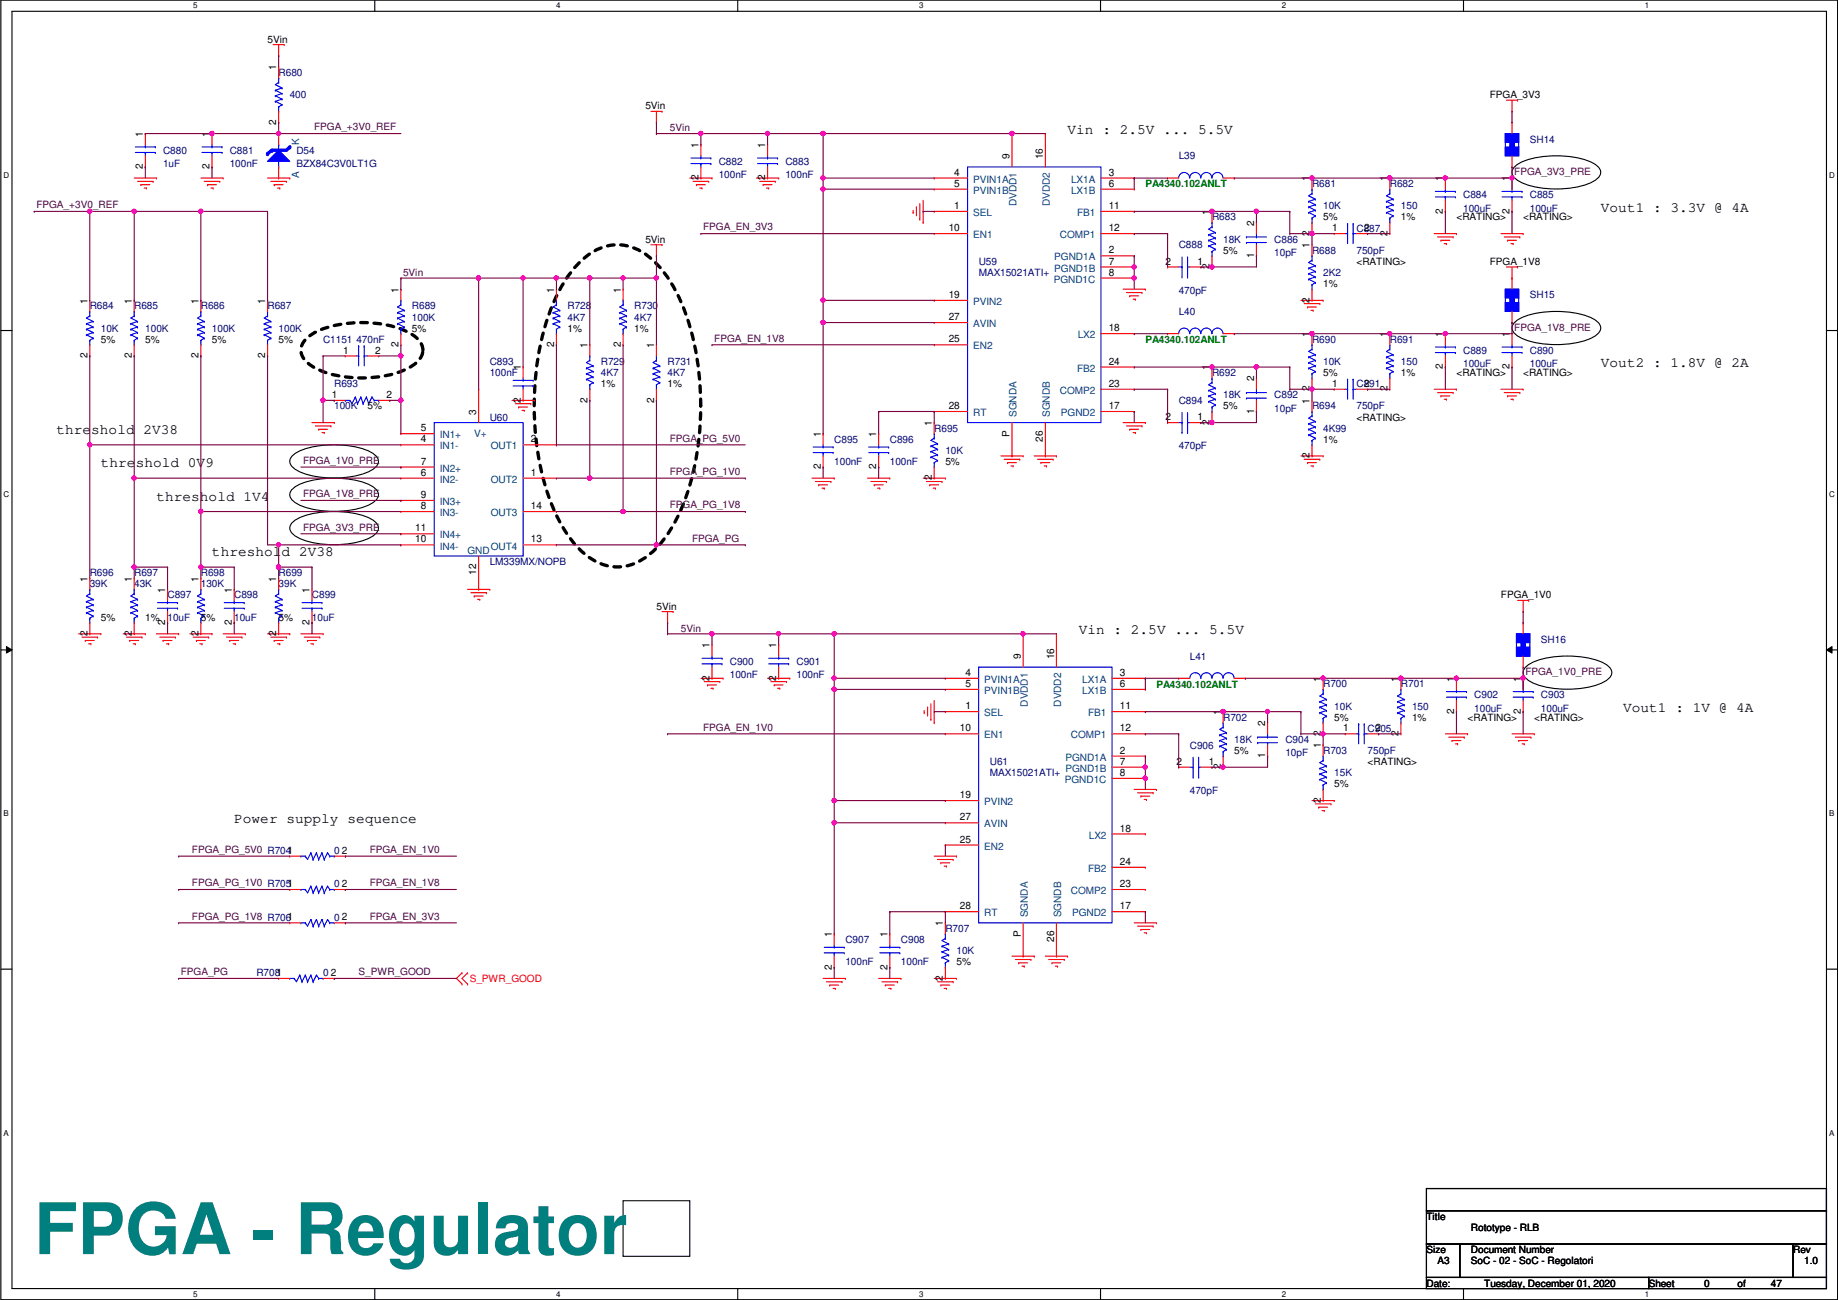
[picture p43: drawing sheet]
<svg xmlns="http://www.w3.org/2000/svg" width="420mm" height="297mm" viewBox="0 0 420 297" stroke-linecap="round" stroke-linejoin="round" font-family="sans-serif">
<defs><g id="words">
<text font-size="16.3" fill="#007f7f" x="7.8" y="286.6">FPGA - Regulator</text>
<g font-size="3.3">
<text x="244" y="30.6">Vin : 2.5V ... 5.5V</text>
<text x="366" y="48.4">Vout1 : 3.3V @ 4A</text>
<text x="366" y="83.9">Vout2 : 1.8V @ 2A</text>
<text x="12.9" y="99.2">threshold 2V38</text>
<text x="23.1" y="106.8">threshold 0V9</text>
<text x="35.8" y="114.4">threshold 1V4</text>
<text x="48.5" y="127.1">threshold 2V38</text>
<text x="246.6" y="144.9">Vin : 2.5V ... 5.5V</text>
<text x="371" y="162.7">Vout1 : 1V @ 4A</text>
<text x="53.5" y="188.1">Power supply sequence</text>
</g>
<g font-size="2.3">
<text x="61.2" y="9.7">5Vin</text>
<text x="63.2" y="16" transform="rotate(-90 63.2 16)">1</text>
<text x="340.6" y="22.4">FPGA_3V3</text>
<text x="63.2" y="28.5" transform="rotate(-90 63.2 28.5)">2</text>
<text x="147.5" y="25">5Vin</text>
<text x="32.7" y="31.3" transform="rotate(-90 32.7 31.3)">1</text>
<text x="47.9" y="31.3" transform="rotate(-90 47.9 31.3)">1</text>
<text x="159.7" y="33.8" transform="rotate(-90 159.7 33.8)">1</text>
<text x="174.9" y="33.8" transform="rotate(-90 174.9 33.8)">1</text>
<text x="32.7" y="38.7" transform="rotate(-90 32.7 38.7)">2</text>
<text x="47.9" y="38.7" transform="rotate(-90 47.9 38.7)">2</text>
<text x="159.7" y="41.2" transform="rotate(-90 159.7 41.2)">2</text>
<text x="174.9" y="41.2" transform="rotate(-90 174.9 41.2)">2</text>
<text x="218.1" y="40.1">4</text>
<text x="230.8" y="36.4" transform="rotate(-90 230.8 36.4)">9</text>
<text x="238.4" y="36.4" transform="rotate(-90 238.4 36.4)">16</text>
<text x="253.4" y="40.1">3</text>
<text x="299.4" y="41.4" transform="rotate(-90 299.4 41.4)">1</text>
<text x="317.1" y="41.4" transform="rotate(-90 317.1 41.4)">1</text>
<text x="329.8" y="41.4" transform="rotate(-90 329.8 41.4)">1</text>
<text x="345.1" y="41.4" transform="rotate(-90 345.1 41.4)">1</text>
<text x="218.1" y="42.7">5</text>
<text x="218.1" y="47.8">1</text>
<text x="253.4" y="42.7">6</text>
<text x="253.4" y="47.8">11</text>
<text x="216.9" y="52.8">10</text>
<text x="253.4" y="52.8">12</text>
<text x="276.5" y="49.1" transform="rotate(-90 276.5 49.1)">1</text>
<text x="286.7" y="51.6" transform="rotate(-90 286.7 51.6)">2</text>
<text x="299.4" y="53.9" transform="rotate(-90 299.4 53.9)">2</text>
<text x="302.5" y="50.4">5%</text>
<text x="304.5" y="52.8">1</text>
<text x="311.9" y="52.8">2</text>
<text x="317.1" y="53.9" transform="rotate(-90 317.1 53.9)">2</text>
<text x="320.2" y="50.4">1%</text>
<text x="329.8" y="48.8" transform="rotate(-90 329.8 48.8)">2</text>
<text x="332.9" y="50.4">&lt;RATING&gt;</text>
<text x="345.1" y="48.8" transform="rotate(-90 345.1 48.8)">2</text>
<text x="348.2" y="50.4">&lt;RATING&gt;</text>
<text x="147.5" y="55.5">5Vin</text>
<text x="253.4" y="57.9">2</text>
<text x="279.6" y="58">5%</text>
<text x="286.7" y="59" transform="rotate(-90 286.7 59)">1</text>
<text x="299.4" y="56.7" transform="rotate(-90 299.4 56.7)">1</text>
<text x="253.4" y="60.5">7</text>
<text x="253.4" y="63">8</text>
<text x="266.4" y="60.5">2</text>
<text x="273.8" y="60.5">1</text>
<text x="276.5" y="61.5" transform="rotate(-90 276.5 61.5)">2</text>
<text x="302.5" y="65.6">1%</text>
<text x="310.1" y="60.5">&lt;RATING&gt;</text>
<text x="340.6" y="60.5">FPGA_1V8</text>
<text x="20" y="69.4" transform="rotate(-90 20 69.4)">1</text>
<text x="30.1" y="69.4" transform="rotate(-90 30.1 69.4)">1</text>
<text x="45.4" y="69.4" transform="rotate(-90 45.4 69.4)">1</text>
<text x="60.6" y="69.4" transform="rotate(-90 60.6 69.4)">1</text>
<text x="91.1" y="66.8" transform="rotate(-90 91.1 66.8)">1</text>
<text x="126.6" y="66.8" transform="rotate(-90 126.6 66.8)">1</text>
<text x="141.9" y="66.8" transform="rotate(-90 141.9 66.8)">1</text>
<text x="216.9" y="68.1">19</text>
<text x="299.4" y="69.1" transform="rotate(-90 299.4 69.1)">2</text>
<text x="94.2" y="75.8">5%</text>
<text x="129.7" y="75.8">1%</text>
<text x="145" y="75.8">1%</text>
<text x="216.9" y="73.2">27</text>
<text x="253.4" y="75.7">18</text>
<text x="299.4" y="77" transform="rotate(-90 299.4 77)">1</text>
<text x="317.1" y="77" transform="rotate(-90 317.1 77)">1</text>
<text x="329.8" y="77" transform="rotate(-90 329.8 77)">1</text>
<text x="345.1" y="77" transform="rotate(-90 345.1 77)">1</text>
<text x="20" y="81.8" transform="rotate(-90 20 81.8)">2</text>
<text x="23.1" y="78.3">5%</text>
<text x="30.1" y="81.8" transform="rotate(-90 30.1 81.8)">2</text>
<text x="33.2" y="78.3">5%</text>
<text x="45.4" y="81.8" transform="rotate(-90 45.4 81.8)">2</text>
<text x="48.5" y="78.3">5%</text>
<text x="60.6" y="81.8" transform="rotate(-90 60.6 81.8)">2</text>
<text x="63.7" y="78.3">5%</text>
<text x="78.4" y="80.8">1</text>
<text x="85.8" y="80.8">2</text>
<text x="91.1" y="79.3" transform="rotate(-90 91.1 79.3)">2</text>
<text x="126.6" y="79.3" transform="rotate(-90 126.6 79.3)">2</text>
<text x="134.3" y="79.5" transform="rotate(-90 134.3 79.5)">1</text>
<text x="141.9" y="79.3" transform="rotate(-90 141.9 79.3)">2</text>
<text x="149.5" y="79.5" transform="rotate(-90 149.5 79.5)">1</text>
<text x="216.9" y="78.2">25</text>
<text x="253.4" y="83.3">24</text>
<text x="119" y="84.6" transform="rotate(-90 119 84.6)">1</text>
<text x="137.4" y="88.5">1%</text>
<text x="152.6" y="88.5">1%</text>
<text x="253.4" y="88.4">23</text>
<text x="276.5" y="84.6" transform="rotate(-90 276.5 84.6)">1</text>
<text x="286.7" y="87.2" transform="rotate(-90 286.7 87.2)">2</text>
<text x="299.4" y="89.5" transform="rotate(-90 299.4 89.5)">2</text>
<text x="302.5" y="85.9">5%</text>
<text x="304.5" y="88.4">1</text>
<text x="311.9" y="88.4">2</text>
<text x="317.1" y="89.5" transform="rotate(-90 317.1 89.5)">2</text>
<text x="320.2" y="85.9">1%</text>
<text x="329.8" y="84.4" transform="rotate(-90 329.8 84.4)">2</text>
<text x="332.9" y="85.9">&lt;RATING&gt;</text>
<text x="345.1" y="84.4" transform="rotate(-90 345.1 84.4)">2</text>
<text x="348.2" y="85.9">&lt;RATING&gt;</text>
<text x="75.9" y="90.9">1</text>
<text x="84" y="93.6">5%</text>
<text x="88.3" y="90.9">2</text>
<text x="108.9" y="94.8" transform="rotate(-90 108.9 94.8)">3</text>
<text x="119" y="92" transform="rotate(-90 119 92)">2</text>
<text x="134.3" y="92" transform="rotate(-90 134.3 92)">2</text>
<text x="149.5" y="92" transform="rotate(-90 149.5 92)">2</text>
<text x="216.9" y="93.5">28</text>
<text x="253.4" y="93.5">17</text>
<text x="279.6" y="93.6">5%</text>
<text x="286.7" y="94.5" transform="rotate(-90 286.7 94.5)">1</text>
<text x="299.4" y="92.2" transform="rotate(-90 299.4 92.2)">1</text>
<text x="96.2" y="98.6">5</text>
<text x="96.2" y="101.1">4</text>
<text x="121.4" y="101.1">2</text>
<text x="187.6" y="99.9" transform="rotate(-90 187.6 99.9)">1</text>
<text x="200.3" y="99.9" transform="rotate(-90 200.3 99.9)">1</text>
<text x="213" y="97.3" transform="rotate(-90 213 97.3)">1</text>
<text x="230.8" y="99.9" transform="rotate(-90 230.8 99.9)">P</text>
<text x="238.4" y="100.9" transform="rotate(-90 238.4 100.9)">26</text>
<text x="266.4" y="96">2</text>
<text x="273.8" y="96">1</text>
<text x="276.5" y="97.1" transform="rotate(-90 276.5 97.1)">2</text>
<text x="302.5" y="101.2">1%</text>
<text x="310.1" y="96.1">&lt;RATING&gt;</text>
<text x="96.2" y="106.2">7</text>
<text x="187.6" y="107.2" transform="rotate(-90 187.6 107.2)">2</text>
<text x="200.3" y="107.2" transform="rotate(-90 200.3 107.2)">2</text>
<text x="216.1" y="106.3">5%</text>
<text x="299.4" y="104.7" transform="rotate(-90 299.4 104.7)">2</text>
<text x="96.2" y="108.7">6</text>
<text x="96.2" y="113.8">9</text>
<text x="121.4" y="108.7">1</text>
<text x="213" y="109.8" transform="rotate(-90 213 109.8)">2</text>
<text x="96.2" y="116.3">8</text>
<text x="121.4" y="116.3">14</text>
<text x="94.9" y="121.4">11</text>
<text x="94.9" y="124">10</text>
<text x="121.4" y="124">13</text>
<text x="108.9" y="131.4" transform="rotate(-90 108.9 131.4)">12</text>
<text x="20" y="132.9" transform="rotate(-90 20 132.9)">1</text>
<text x="30.1" y="132.9" transform="rotate(-90 30.1 132.9)">1</text>
<text x="37.8" y="135.4" transform="rotate(-90 37.8 135.4)">1</text>
<text x="45.4" y="132.9" transform="rotate(-90 45.4 132.9)">1</text>
<text x="53" y="135.4" transform="rotate(-90 53 135.4)">1</text>
<text x="63.2" y="132.9" transform="rotate(-90 63.2 132.9)">1</text>
<text x="70.8" y="135.4" transform="rotate(-90 70.8 135.4)">1</text>
<text x="343.1" y="136.7">FPGA_1V0</text>
<text x="23.1" y="141.8">5%</text>
<text x="33.2" y="141.8">1%</text>
<text x="37.8" y="142.8" transform="rotate(-90 37.8 142.8)">2</text>
<text x="45.9" y="141.8">5%</text>
<text x="53" y="142.8" transform="rotate(-90 53 142.8)">2</text>
<text x="63.7" y="141.8">5%</text>
<text x="70.8" y="142.8" transform="rotate(-90 70.8 142.8)">2</text>
<text x="150.1" y="139.3">5Vin</text>
<text x="20" y="145.3" transform="rotate(-90 20 145.3)">2</text>
<text x="30.1" y="145.3" transform="rotate(-90 30.1 145.3)">2</text>
<text x="45.4" y="145.3" transform="rotate(-90 45.4 145.3)">2</text>
<text x="63.2" y="145.3" transform="rotate(-90 63.2 145.3)">2</text>
<text x="162.2" y="148.1" transform="rotate(-90 162.2 148.1)">1</text>
<text x="177.4" y="148.1" transform="rotate(-90 177.4 148.1)">1</text>
<text x="162.2" y="155.5" transform="rotate(-90 162.2 155.5)">2</text>
<text x="177.4" y="155.5" transform="rotate(-90 177.4 155.5)">2</text>
<text x="220.7" y="154.4">4</text>
<text x="233.3" y="150.7" transform="rotate(-90 233.3 150.7)">9</text>
<text x="240.9" y="150.7" transform="rotate(-90 240.9 150.7)">16</text>
<text x="256" y="154.4">3</text>
<text x="301.9" y="155.7" transform="rotate(-90 301.9 155.7)">1</text>
<text x="319.7" y="155.7" transform="rotate(-90 319.7 155.7)">1</text>
<text x="332.4" y="155.7" transform="rotate(-90 332.4 155.7)">1</text>
<text x="347.6" y="155.7" transform="rotate(-90 347.6 155.7)">1</text>
<text x="220.7" y="157">5</text>
<text x="256" y="157">6</text>
<text x="219.4" y="167.1">10</text>
<text x="220.7" y="162.1">1</text>
<text x="256" y="162.1">11</text>
<text x="256" y="167.1">12</text>
<text x="279" y="163.4" transform="rotate(-90 279 163.4)">1</text>
<text x="289.2" y="165.9" transform="rotate(-90 289.2 165.9)">2</text>
<text x="305" y="164.7">5%</text>
<text x="307" y="167.1">1</text>
<text x="314.4" y="167.1">2</text>
<text x="322.8" y="164.7">1%</text>
<text x="332.4" y="163.1" transform="rotate(-90 332.4 163.1)">2</text>
<text x="335.5" y="164.7">&lt;RATING&gt;</text>
<text x="347.6" y="163.1" transform="rotate(-90 347.6 163.1)">2</text>
<text x="350.7" y="164.7">&lt;RATING&gt;</text>
<text x="256" y="172.2">2</text>
<text x="282.1" y="172.3">5%</text>
<text x="289.2" y="173.3" transform="rotate(-90 289.2 173.3)">1</text>
<text x="301.9" y="171" transform="rotate(-90 301.9 171)">1</text>
<text x="301.9" y="168.2" transform="rotate(-90 301.9 168.2)">2</text>
<text x="319.7" y="168.2" transform="rotate(-90 319.7 168.2)">2</text>
<text x="256" y="174.8">7</text>
<text x="256" y="177.3">8</text>
<text x="268.9" y="174.8">2</text>
<text x="276.3" y="174.8">1</text>
<text x="279" y="175.8" transform="rotate(-90 279 175.8)">2</text>
<text x="305" y="179.9">5%</text>
<text x="312.6" y="174.8">&lt;RATING&gt;</text>
<text x="219.4" y="182.4">19</text>
<text x="301.9" y="183.4" transform="rotate(-90 301.9 183.4)">2</text>
<text x="219.4" y="187.5">27</text>
<text x="256" y="190">18</text>
<text x="78.2" y="195.1">2</text>
<text x="219.4" y="192.5">25</text>
<text x="256" y="197.6">24</text>
<text x="78.2" y="202.7">2</text>
<text x="256" y="202.7">23</text>
<text x="219.4" y="207.8">28</text>
<text x="256" y="207.8">17</text>
<text x="78.2" y="210.3">2</text>
<text x="190.1" y="214.2" transform="rotate(-90 190.1 214.2)">1</text>
<text x="202.8" y="214.2" transform="rotate(-90 202.8 214.2)">1</text>
<text x="215.5" y="211.6" transform="rotate(-90 215.5 211.6)">1</text>
<text x="233.3" y="214.2" transform="rotate(-90 233.3 214.2)">P</text>
<text x="240.9" y="215.2" transform="rotate(-90 240.9 215.2)">26</text>
<text x="190.1" y="221.5" transform="rotate(-90 190.1 221.5)">2</text>
<text x="202.8" y="221.5" transform="rotate(-90 202.8 221.5)">2</text>
<text x="218.6" y="220.6">5%</text>
<text x="75.6" y="223">2</text>
<text x="215.5" y="224.1" transform="rotate(-90 215.5 224.1)">2</text>
<text x="326.1" y="278.7">Title</text>
<text x="336.2" y="281.3">Rototype - RLB</text>
<text x="326.1" y="286.3">Size</text>
<text x="336.2" y="286.3">Document Number</text>
<text x="409.9" y="286.3">Rev</text>
<text x="326.1" y="294">Date:</text>
<text x="328.6" y="288.9">A3</text>
<text x="336.2" y="288.9">SoC - 02 - SoC - Regolatori</text>
<text x="339.3" y="294">Tuesday, December 01, 2020</text>
<text x="376.9" y="294">Sheet</text>
<text x="389.6" y="294">0</text>
<text x="397.2" y="294">of</text>
<text x="404.8" y="294">47</text>
<text x="412.4" y="288.9">1.0</text>
</g>
<g font-size="2.3" fill="#00007f">
<text x="63.7" y="17.4">R680</text>
<text x="66.2" y="22.4">400</text>
<text x="37.3" y="35.1">C880</text>
<text x="52.5" y="35.1">C881</text>
<text x="67.8" y="35.1">D54</text>
<text x="349.7" y="32.6">SH14</text>
<text x="37.3" y="38.2">1uF</text>
<text x="52.5" y="38.2">100nF</text>
<text x="67.8" y="38.2">BZX84C3V0LT1G</text>
<text x="164.3" y="37.7">C882</text>
<text x="164.3" y="40.7">100nF</text>
<text x="179.5" y="37.7">C883</text>
<text x="179.5" y="40.7">100nF</text>
<text x="269.4" y="36.4">L39</text>
<text x="299.9" y="42.8">R681</text>
<text x="302.5" y="47.8">10K</text>
<text x="317.7" y="42.8">R682</text>
<text x="320.2" y="47.8">150</text>
<text x="334.5" y="45.3">C884</text>
<text x="349.7" y="45.3">C885</text>
<text x="277.1" y="50.4">R683</text>
<text x="310.1" y="52.9">C887</text>
<text x="334.5" y="48.3">100uF</text>
<text x="349.7" y="48.3">100uF</text>
<text x="269.4" y="56.7">C888</text>
<text x="279.6" y="55.5">18K</text>
<text x="291.3" y="55.5">C886</text>
<text x="291.3" y="58.5">10pF</text>
<text x="299.9" y="58">R688</text>
<text x="310.1" y="58">750pF</text>
<text x="223.7" y="60.5">U59</text>
<text x="223.7" y="63.1">MAX15021ATI+</text>
<text x="302.5" y="63.1">2K2</text>
<text x="20.5" y="70.7">R684</text>
<text x="30.7" y="70.7">R685</text>
<text x="45.9" y="70.7">R686</text>
<text x="61.2" y="70.7">R687</text>
<text x="94.2" y="70.7">R689</text>
<text x="129.7" y="70.7">R728</text>
<text x="145" y="70.7">R730</text>
<text x="269.4" y="72">L40</text>
<text x="269.4" y="67.1">470pF</text>
<text x="349.7" y="68.2">SH15</text>
<text x="23.1" y="75.8">10K</text>
<text x="33.2" y="75.8">100K</text>
<text x="48.5" y="75.8">100K</text>
<text x="63.7" y="75.8">100K</text>
<text x="94.2" y="73.2">100K</text>
<text x="129.7" y="73.2">4K7</text>
<text x="145" y="73.2">4K7</text>
<text x="73.9" y="78.3">C1151 470nF</text>
<text x="112" y="83.4">C893</text>
<text x="137.4" y="83.4">R729</text>
<text x="152.6" y="83.4">R731</text>
<text x="299.9" y="78.3">R690</text>
<text x="302.5" y="83.4">10K</text>
<text x="317.7" y="78.3">R691</text>
<text x="320.2" y="83.4">150</text>
<text x="334.5" y="80.9">C889</text>
<text x="334.5" y="83.9">100uF</text>
<text x="349.7" y="80.9">C890</text>
<text x="349.7" y="83.9">100uF</text>
<text x="76.4" y="88.5">R693</text>
<text x="112" y="85.9">100nF</text>
<text x="137.4" y="85.9">4K7</text>
<text x="152.6" y="85.9">4K7</text>
<text x="277.1" y="85.9">R692</text>
<text x="310.1" y="88.5">C891</text>
<text x="76.4" y="93.6">100K</text>
<text x="269.4" y="92.3">C894</text>
<text x="279.6" y="91">18K</text>
<text x="291.3" y="91">C892</text>
<text x="291.3" y="94.1">10pF</text>
<text x="299.9" y="93.6">R694</text>
<text x="310.1" y="93.6">750pF</text>
<text x="112" y="96.1">U60</text>
<text x="190.7" y="101.2">C895</text>
<text x="203.4" y="101.2">C896</text>
<text x="213.6" y="98.6">R695</text>
<text x="302.5" y="98.6">4K99</text>
<text x="190.7" y="106.3">100nF</text>
<text x="203.4" y="106.3">100nF</text>
<text x="216.1" y="103.7">10K</text>
<text x="269.4" y="102.7">470pF</text>
<text x="20.5" y="131.7">R696</text>
<text x="30.7" y="131.7">R697</text>
<text x="45.9" y="131.7">R698</text>
<text x="63.7" y="131.7">R699</text>
<text x="112" y="129.1">LM339MX/NOPB</text>
<text x="20.5" y="134.2">39K</text>
<text x="30.7" y="134.2">43K</text>
<text x="38.3" y="136.7">C897</text>
<text x="45.9" y="134.2">130K</text>
<text x="53.5" y="136.7">C898</text>
<text x="63.7" y="134.2">39K</text>
<text x="71.3" y="136.7">C899</text>
<text x="38.3" y="141.8">10uF</text>
<text x="53.5" y="141.8">10uF</text>
<text x="71.3" y="141.8">10uF</text>
<text x="352.2" y="146.9">SH16</text>
<text x="166.8" y="152">C900</text>
<text x="166.8" y="155">100nF</text>
<text x="182.1" y="152">C901</text>
<text x="182.1" y="155">100nF</text>
<text x="272" y="150.7">L41</text>
<text x="302.5" y="157.1">R700</text>
<text x="320.2" y="157.1">R701</text>
<text x="337" y="159.6">C902</text>
<text x="352.2" y="159.6">C903</text>
<text x="279.6" y="164.7">R702</text>
<text x="305" y="162.1">10K</text>
<text x="312.6" y="167.2">C905</text>
<text x="322.8" y="162.1">150</text>
<text x="337" y="162.6">100uF</text>
<text x="352.2" y="162.6">100uF</text>
<text x="272" y="171">C906</text>
<text x="282.1" y="169.8">18K</text>
<text x="293.8" y="169.8">C904</text>
<text x="293.8" y="172.8">10pF</text>
<text x="302.5" y="172.3">R703</text>
<text x="312.6" y="172.3">750pF</text>
<text x="226.3" y="174.8">U61</text>
<text x="226.3" y="177.4">MAX15021ATI+</text>
<text x="305" y="177.4">15K</text>
<text x="272" y="181.4">470pF</text>
<text x="76.4" y="195.2">0</text>
<text x="76.4" y="202.8">0</text>
<text x="76.4" y="210.4">0</text>
<text x="193.2" y="215.5">C907</text>
<text x="205.9" y="215.5">C908</text>
<text x="216.1" y="212.9">R707</text>
<text x="193.2" y="220.6">100nF</text>
<text x="205.9" y="220.6">100nF</text>
<text x="218.6" y="218">10K</text>
<text x="58.6" y="223.1">R7081</text>
<text x="73.9" y="223.1">0</text>
</g>
<g font-size="2.3" fill="#400040">
<text x="71.8" y="29.8">FPGA_+3V0_REF</text>
<text x="153.1" y="30">5Vin</text>
<text x="346.1" y="40">FPGA_3V3_PRE</text>
<text x="8.3" y="47.6">FPGA_+3V0_REF</text>
<text x="160.7" y="52.7">FPGA_EN_3V3</text>
<text x="92.1" y="63">5Vin</text>
<text x="346.1" y="75.5">FPGA_1V8_PRE</text>
<text x="163.3" y="78.1">FPGA_EN_1V8</text>
<text x="153.1" y="100.9">FPGA_PG_5V0</text>
<text x="69.3" y="106">FPGA_1V0_PRE</text>
<text x="69.3" y="113.6">FPGA_1V8_PRE</text>
<text x="153.1" y="108.5">FPGA_PG_1V0</text>
<text x="153.1" y="116.2">FPGA_PG_1V8</text>
<text x="69.3" y="121.2">FPGA_3V3_PRE</text>
<text x="158.2" y="123.8">FPGA_PG</text>
<text x="155.6" y="144.3">5Vin</text>
<text x="348.7" y="154.3">FPGA_1V0_PRE</text>
<text x="160.7" y="167">FPGA_EN_1V0</text>
<text x="43.9" y="194.9">FPGA_PG_5V0 R7041</text>
<text x="84.5" y="194.9">FPGA_EN_1V0</text>
<text x="43.9" y="202.5">FPGA_PG_1V0 R7051</text>
<text x="84.5" y="202.5">FPGA_EN_1V8</text>
<text x="43.9" y="210.1">FPGA_PG_1V8 R7061</text>
<text x="84.5" y="210.1">FPGA_EN_3V3</text>
<text x="41.3" y="222.8">FPGA_PG</text>
<text x="82" y="222.8">S_PWR_GOOD</text>
</g>
<g font-size="2.3" fill="#00407f">
<text x="68.4" y="33.1" transform="rotate(-90 68.4 33.1)">K</text>
<text x="68.4" y="40.7" transform="rotate(-90 68.4 40.7)">A</text>
<text x="222.5" y="41.7">PVIN1A</text>
<text x="244.8" y="41.7">LX1A</text>
<text x="222.5" y="44.3">PVIN1B</text>
<text x="232.4" y="47.2" transform="rotate(-90 232.4 47.2)">DVDD1</text>
<text x="240" y="47.2" transform="rotate(-90 240 47.2)">DVDD2</text>
<text x="244.8" y="44.3">LX1B</text>
<text x="222.5" y="49.4">SEL</text>
<text x="246.2" y="49.4">FB1</text>
<text x="222.5" y="54.4">EN1</text>
<text x="241" y="59.5">PGND1A</text>
<text x="242.3" y="54.4">COMP1</text>
<text x="240.9" y="64.6">PGND1C</text>
<text x="241" y="62.1">PGND1B</text>
<text x="222.5" y="69.7">PVIN2</text>
<text x="222.5" y="74.8">AVIN</text>
<text x="246.4" y="77.3">LX2</text>
<text x="222.5" y="79.8">EN2</text>
<text x="246.2" y="84.9">FB2</text>
<text x="222.5" y="95.1">RT</text>
<text x="232.4" y="95.3" transform="rotate(-90 232.4 95.3)">SGNDA</text>
<text x="240" y="95.3" transform="rotate(-90 240 95.3)">SGNDB</text>
<text x="242.3" y="90">COMP2</text>
<text x="242.5" y="95.1">PGND2</text>
<text x="100.5" y="100.2">IN1+</text>
<text x="108.4" y="99.9">V+</text>
<text x="100.5" y="102.7">IN1-</text>
<text x="100.5" y="107.8">IN2+</text>
<text x="112.2" y="102.7">OUT1</text>
<text x="100.5" y="110.3">IN2-</text>
<text x="112.2" y="110.3">OUT2</text>
<text x="100.5" y="115.4">IN3+</text>
<text x="100.5" y="117.9">IN3-</text>
<text x="112.2" y="117.9">OUT3</text>
<text x="100.5" y="123">IN4+</text>
<text x="100.5" y="125.6">IN4-</text>
<text x="112.2" y="125.6">OUT4</text>
<text x="106.9" y="126.6">GND</text>
<text x="225" y="156">PVIN1A</text>
<text x="225" y="158.6">PVIN1B</text>
<text x="234.9" y="161.5" transform="rotate(-90 234.9 161.5)">DVDD1</text>
<text x="242.6" y="161.5" transform="rotate(-90 242.6 161.5)">DVDD2</text>
<text x="247.4" y="156">LX1A</text>
<text x="247.4" y="158.6">LX1B</text>
<text x="225" y="163.7">SEL</text>
<text x="248.7" y="163.7">FB1</text>
<text x="225" y="168.7">EN1</text>
<text x="243.5" y="173.8">PGND1A</text>
<text x="244.8" y="168.7">COMP1</text>
<text x="243.4" y="178.9">PGND1C</text>
<text x="243.5" y="176.4">PGND1B</text>
<text x="225" y="184">PVIN2</text>
<text x="225" y="189.1">AVIN</text>
<text x="248.9" y="191.6">LX2</text>
<text x="225" y="194.1">EN2</text>
<text x="248.7" y="199.2">FB2</text>
<text x="225" y="209.4">RT</text>
<text x="234.9" y="209.6" transform="rotate(-90 234.9 209.6)">SGNDA</text>
<text x="242.6" y="209.6" transform="rotate(-90 242.6 209.6)">SGNDB</text>
<text x="244.8" y="204.3">COMP2</text>
<text x="245.1" y="209.4">PGND2</text>
</g>
<g font-size="2.3" fill="#007f00">
<text x="261.8" y="42.8">PA4340.102ANLT</text>
<text x="261.8" y="78.4">PA4340.102ANLT</text>
<text x="264.4" y="157.1">PA4340.102ANLT</text>
</g>
<text font-size="2.3" fill="#f00" x="107.4" y="224.4">S_PWR_GOOD</text>
<g font-size="1.8">
<text x="44.2" y="1.9">5</text>
<text x="127.1" y="1.9">4</text>
<text x="210.1" y="1.9">3</text>
<text x="293" y="1.9">2</text>
<text x="376" y="1.9">1</text>
<text x=".8" y="40.6">D</text>
<text x="418.2" y="40.6">D</text>
<text x=".8" y="113.6">C</text>
<text x="418.2" y="113.6">C</text>
<text x=".8" y="186.6">B</text>
<text x="418.2" y="186.6">B</text>
<text x=".8" y="259.5">A</text>
<text x="418.2" y="259.5">A</text>
<text x="44.2" y="296.3">5</text>
<text x="127.1" y="296.3">4</text>
<text x="210.1" y="296.3">3</text>
<text x="293" y="296.3">2</text>
<text x="376" y="296.3">1</text>
</g>
</g></defs>
<path d="M.2 0h419.9v297h-419.9zM2.7 2.6h414.8v291.8h-414.8z" fill="none" stroke="#000" stroke-width=".25"/>
<g fill="#fff">
<path d="M44.2 .3h1v2h-1z"/>
<path d="M44.2 294.7h1v2h-1z"/>
</g>
<path d="M85.7 0v2.6M85.7 294.4v2.6" fill="none" stroke="#000" stroke-width=".25"/>
<g fill="#fff">
<path d="M127.1 .3h1v2h-1z"/>
<path d="M127.1 294.7h1v2h-1z"/>
</g>
<path d="M168.6 0v2.6M168.6 294.4v2.6" fill="none" stroke="#000" stroke-width=".25"/>
<g fill="#fff">
<path d="M210.1 .3h1v2h-1z"/>
<path d="M210.1 294.7h1v2h-1z"/>
</g>
<path d="M251.6 0v2.6M251.6 294.4v2.6" fill="none" stroke="#000" stroke-width=".25"/>
<g fill="#fff">
<path d="M293 .3h1v2h-1z"/>
<path d="M293 294.7h1v2h-1z"/>
</g>
<path d="M334.5 0v2.6M334.5 294.4v2.6" fill="none" stroke="#000" stroke-width=".25"/>
<g fill="#fff">
<path d="M376 .3h1v2h-1z"/>
<path d="M376 294.7h1v2h-1z"/>
<path d="M.8 39h1.3v2h-1.3z"/>
<path d="M418.2 39h1.2v2h-1.2z"/>
<path d="M.8 112h1.3v2h-1.3z"/>
<path d="M418.2 112h1.2v2h-1.2z"/>
</g>
<path d="M.2 75.5h2.5M417.5 75.5h2.6" fill="none" stroke="#000" stroke-width=".25"/>
<g fill="#fff">
<path d="M.8 185h1.2v1.9h-1.2z"/>
<path d="M418.2 185h1.1v1.9h-1.1z"/>
</g>
<path d="M.2 148.5h2.5M417.5 148.5h2.6" fill="none" stroke="#000" stroke-width=".25"/>
<path d="M1.5 147.7l1.2 .8-1.2 .7zM417.5 148.5l1.3-.8v1.5z" fill="#000"/>
<path d="M1.5 147.7l1.2 .8-1.2 .7zM417.5 148.5l1.3-.8v1.5z" fill="none" stroke="#000" stroke-width=".23"/>
<g fill="#fff">
<path d="M.8 257.9h1.2v2h-1.2z"/>
<path d="M418.2 257.9h1.1v2h-1.1z"/>
</g>
<g fill="none" stroke="#000" stroke-width=".25">
<path d="M346.1 38.3a12.5 12.5 0 0 1 8.2-2.7 19.9 19.9 0 0 1 10 1.7 2.33 2.33 0 0 1 1.5 2.6 6.5 6.5 0 0 1-4.5 2.7 22.2 22.2 0 0 1-14-1.2 2.35 2.35 0 0 1-1.6-2.6zM346.1 73.8a12.5 12.5 0 0 1 8.2-2.6 19.9 19.9 0 0 1 10 1.7 2.33 2.33 0 0 1 1.5 2.6 6.5 6.5 0 0 1-4.5 2.6 22.2 22.2 0 0 1-14-1.1 2.35 2.35 0 0 1-1.6-2.6zM66.7 104.3a12.5 12.5 0 0 1 8.2-2.6 19.9 19.9 0 0 1 10 1.7 2.33 2.33 0 0 1 1.5 2.6 6.5 6.5 0 0 1-4.5 2.6 22.2 22.2 0 0 1-14-1.1 2.35 2.35 0 0 1-1.6-2.6zM66.7 111.9a12.5 12.5 0 0 1 8.2-2.6 19.9 19.9 0 0 1 10 1.7 2.33 2.33 0 0 1 1.5 2.6 6.5 6.5 0 0 1-4.5 2.6 22.2 22.2 0 0 1-14-1.1 2.35 2.35 0 0 1-1.6-2.6zM66.7 119.6a12.5 12.5 0 0 1 8.2-2.7 19.9 19.9 0 0 1 10 1.7 2.33 2.33 0 0 1 1.5 2.6 6.5 6.5 0 0 1-4.5 2.6 22.2 22.2 0 0 1-14-1.1 2.35 2.35 0 0 1-1.6-2.6zM348.6 152.6a12.5 12.5 0 0 1 8.2-2.7 19.9 19.9 0 0 1 10 1.7 2.33 2.33 0 0 1 1.5 2.6 6.5 6.5 0 0 1-4.5 2.7 22.2 22.2 0 0 1-14-1.2 2.35 2.35 0 0 1-1.5-2.6zM.2 221.4h2.5M417.5 221.4h2.6M142.4 274.4h15.3v12.7h-15.3zM326.1 271.6h91.4v5h-91.4zM326.1 276.6h91.4v7.7h-91.4zM326.1 284.3h7.6v7.6h-7.6z"/>
<path d="M326.1 291.9h50.8v2.5h-50.8zM333.7 284.3h76.2v7.6h-76.2zM376.9 291.9h40.6v2.5h-40.6zM409.9 284.3h7.6v7.6h-7.6z"/>
</g>
<path d="M69.7 77.7a15.3 15.3 0 0 1 9.6-3.8 24.5 24.5 0 0 1 14.9 2.5 3.9 3.9 0 0 1 2.1 5.2 9.5 9.5 0 0 1-5.6 3.6 27.1 27.1 0 0 1-18.4-1 5.3 5.3 0 0 1-3.5-4.2l.1-.8zM131.9 60.5a11.9 11.9 0 0 1 12-4.2 17.8 17.8 0 0 1 9.7 8.6 55.8 55.8 0 0 1 6.6 27.8 55.9 55.9 0 0 1-6.6 27.8 17.8 17.8 0 0 1-9.7 8.6 11.2 11.2 0 0 1-10.8-3 35.4 35.4 0 0 1-9.2-17.9 66.9 66.9 0 0 1 2-37.6 31.6 31.6 0 0 1 6-10.1z" fill="none" stroke="#000" stroke-width=".76" stroke-dasharray="1.5 1.5"/>
<g fill="none" stroke="#f00" stroke-width=".25">
<path d="M62.4 10.2h2.6M63.7 12.7h.1M63.7 15.3h.1M63.7 10.2v2.5M63.7 15.3v2.5M65 10.2h.1M63.7 28h.1M63.7 25.4v2.6M148.8 25.4h2.5M150.1 28h.1M150.1 25.4v2.6M151.3 25.4h.1"/>
<path d="M344.4 22.9h2.5M345.6 25.4h.1M345.6 22.9v2.5M346.9 22.9h.1M30.7 40.7h5.1M31.4 41.4h3.6M32.2 42.2h.1M32.2 42.2h2M33 43h.5M33.5 43h.1M35 41.4h.1M35.8 40.7h.1"/>
<path d="M45.9 40.7h5.1M46.7 41.4h3.5M47.4 42.2h.1M47.4 42.2h2.1M48.2 43h.5M48.7 43h.1M50.2 41.4h.1M51 40.7h.1M61.2 40.7h5M61.9 41.4h3.6M62.7 42.2h.1M62.7 42.2h2"/>
<path d="M63.4 43h.6M64 43h.1M65.5 41.4h.1M66.2 40.7h.1M148.8 55.9h2.5M150.1 58.5h.1M150.1 55.9v2.6M151.3 55.9h.1M157.7 40.7h5.1M158.4 41.4h3.6M159.2 42.2h.1M159.2 42.2h2"/>
<path d="M160 43h.5M160.5 43h.1M162 41.4h.1M162.8 40.7h.1M172.9 40.7h5.1M173.7 41.4h3.5M174.4 42.2h.1M174.4 42.2h2.1M175.2 43h.5M175.7 43h.1M177.2 41.4h.1M178 40.7h.1"/>
<path d="M208.7 48.6h.1M208.7 48v.6M209.5 47.3h.1M209.5 47.3v2M210.3 50.1h.1M210.3 46.5v3.6M211 50.8h.1M211 45.8v5M327.9 53.4h5M328.6 54.1h3.6M329.4 54.9h.1M329.4 54.9h2"/>
<path d="M330.1 55.7h.6M330.7 55.7h.1M332.2 54.1h.1M332.9 53.4h.1M343.1 53.4h5.1M343.9 54.1h3.5M344.6 54.9h.1M344.6 54.9h2.1M345.4 55.7h.5M345.9 55.7h.1M347.4 54.1h.1M348.2 53.4h.1"/>
<path d="M45.9 68.6h.1M45.9 68.6v2.6M45.9 78.8v2.5M134.8 78.8h.1M134.8 78.8v2.5M256.7 66.1h5.1M257.5 66.8h3.6M258.3 67.6h.1M258.3 67.6h2M259 68.4h.5M259.5 68.4h.1M261.1 66.8h.1"/>
<path d="M261.8 66.1h.1M297.4 68.6h5.1M298.1 69.4h3.6M298.9 70.1h.1M298.9 70.1h2M299.7 70.9h.5M300.2 70.9h.1M301.7 69.4h.1M302.5 68.6h.1M344.4 61h2.5M345.6 63.5h.1M345.6 61v2.5"/>
<path d="M346.9 61h.1M45.9 81.3h.1M71.3 96.6h5.1M72.1 97.3h3.5M72.8 98.1h.1M72.8 98.1h2.1M73.6 98.8h.5M74.1 98.8h.1M75.6 97.3h.1M76.4 96.6h.1M91.6 99.1h.1M91.6 99.1h7.7"/>
<path d="M109.4 88.9h.1M109.4 88.9v7.7M117 91.5h5.1M117.8 92.2h3.6M118.6 93h.1M118.6 93h2M119.3 93.8h.5M119.6 83.9h.1M119.6 91.5h.1M119.6 83.9v2.5M119.6 88.9v2.6M119.8 93.8h.1"/>
<path d="M121.4 92.2h.1M122.1 91.5h.1M134.8 91.5h.1M134.8 88.9v2.6M188.2 99.1h.1M188.2 99.1v2.5M256.7 96.6h5.1M257.5 97.3h3.6M258.3 98.1h.1M258.3 98.1h2M259 98.8h.5M259.5 98.8h.1"/>
<path d="M261.1 97.3h.1M261.8 96.6h.1M287.2 94h.1M287.2 86.4h.1M287.2 86.4v2.5M287.2 91.5v2.5M327.9 88.9h5M328.6 89.7h3.6M329.4 90.5h.1M329.4 90.5h2M330.1 91.2h.6M330.7 91.2h.1"/>
<path d="M332.2 89.7h.1M332.9 88.9h.1M343.1 88.9h5.1M343.9 89.7h3.5M344.6 90.5h.1M344.6 90.5h2.1M345.4 91.2h.5M345.9 91.2h.1M347.4 89.7h.1M348.2 88.9h.1M91.6 101.6h.1M91.6 106.7h.1"/>
<path d="M91.6 109.3h.1M91.6 114.3h.1M91.6 116.9h.1M91.6 109.3h7.7M91.6 101.6h7.7M91.6 106.7h7.7M91.6 114.3h7.7M91.6 116.9h7.7M119.6 109.3h7.6M119.6 101.6h7.6M119.6 116.9h7.6M127.2 101.6h.1"/>
<path d="M127.2 109.3h.1M127.2 116.9h.1M185.6 109.3h5.1M186.4 110h3.5M187.1 110.8h.1M187.1 110.8h2.1M187.9 111.5h.5M188.2 106.7h.1M188.2 104.2v2.5M188.4 111.5h.1M189.9 110h.1M190.7 109.3h.1"/>
<path d="M198.3 109.3h5.1M199.1 110h3.5M199.8 110.8h.1M199.8 110.8h2.1M200.6 111.5h.5M201.1 111.5h.1M202.6 110h.1M203.4 109.3h.1M211 109.3h5.1M211.8 110h3.5M212.5 110.8h.1M212.5 110.8h2.1"/>
<path d="M213.3 111.5h.5M213.8 111.5h.1M215.3 110h.1M216.1 109.3h.1M228.8 104.2h5.1M229.6 104.9h3.5M230.3 105.7h.1M230.3 105.7h2.1M231.1 106.5h.5M231.6 106.5h.1M233.1 104.9h.1M233.9 104.2h.1"/>
<path d="M236.4 104.2h5.1M237.2 104.9h3.5M237.9 105.7h.1M237.9 105.7h2.1M238.7 106.5h.5M239.2 106.5h.1M240.7 104.9h.1M241.5 104.2h.1M297.4 104.2h5.1M298.1 104.9h3.6M298.9 105.7h.1M298.9 105.7h2"/>
<path d="M299.7 106.5h.5M300.2 106.5h.1M301.7 104.9h.1M302.5 104.2h.1M45.9 132.1h.1M45.9 132.1v2.6M53.5 134.7h.1M53.5 134.7v2.5M53.5 139.7v2.6M91.6 122h.1M91.6 124.5h.1M91.6 122h7.7"/>
<path d="M91.6 124.5h7.7M106.9 134.7h5.1M107.6 135.4h3.6M108.4 136.2h.1M108.4 136.2h2M109.2 136.9h.5M109.4 134.7h.1M109.4 127v7.7M109.7 136.9h.1M111.2 135.4h.1M112 134.7h.1M119.6 124.5h7.6"/>
<path d="M127.2 124.5h.1M151.3 139.7h2.6M152.6 139.7v2.6M153.9 139.7h.1M346.9 137.2h2.6M348.2 139.7h.1M348.2 137.2v2.5M349.5 137.2h.1M18 144.8h5.1M18.7 145.6h3.6M19.5 146.3h.1M19.5 146.3h2"/>
<path d="M20.3 147.1h.5M20.8 147.1h.1M22.3 145.6h.1M23.1 144.8h.1M28.1 144.8h5.1M28.9 145.6h3.6M29.7 146.3h.1M29.7 146.3h2M30.4 147.1h.5M30.9 147.1h.1M32.5 145.6h.1M33.2 144.8h.1"/>
<path d="M35.8 144.8h5M36.5 145.6h3.6M37.3 146.3h.1M37.3 146.3h2M38 147.1h.6M38.6 147.1h.1M40.1 145.6h.1M40.8 144.8h.1M43.4 144.8h5.1M44.1 145.6h3.6M44.9 146.3h.1M44.9 146.3h2"/>
<path d="M45.7 147.1h.5M45.9 144.8h.1M45.9 142.3v2.5M46.2 147.1h.1M47.7 145.6h.1M48.5 144.8h.1M51 144.8h5.1M51.8 145.6h3.5M52.5 146.3h.1M52.5 146.3h2.1M53.3 147.1h.5M53.5 142.3h.1"/>
<path d="M53.8 147.1h.1M55.3 145.6h.1M56.1 144.8h.1M61.2 144.8h5M61.9 145.6h3.6M62.7 146.3h.1M62.7 146.3h2M63.4 147.1h.6M64 147.1h.1M65.5 145.6h.1M66.2 144.8h.1M68.8 144.8h5.1"/>
<path d="M69.5 145.6h3.6M70.3 146.3h.1M70.3 146.3h2M71.1 147.1h.5M71.6 147.1h.1M73.1 145.6h.1M73.9 144.8h.1M152.6 142.3h.1M160.2 155h5.1M161 155.7h3.5M161.7 156.5h.1M161.7 156.5h2.1"/>
<path d="M162.5 157.3h.5M163 157.3h.1M164.5 155.7h.1M165.3 155h.1M175.5 155h5M176.2 155.7h3.6M177 156.5h.1M177 156.5h2M177.7 157.3h.6M178 147.4h.1M178 155h.1M178 147.4v2.5"/>
<path d="M178 152.4v2.6M178.3 157.3h.1M179.8 155.7h.1M180.5 155h.1M211.3 162.9h.1M211.3 162.3v.6M212 161.6h.1M212 161.6v2M212.8 164.4h.1M212.8 160.8v3.6M213.6 165.1h.1M213.6 160.1v5"/>
<path d="M330.4 167.7h5.1M331.2 168.4h3.5M331.9 169.2h.1M331.9 169.2h2.1M332.7 170h.5M333.2 170h.1M334.7 168.4h.1M335.5 167.7h.1M345.6 167.7h5.1M346.4 168.4h3.6M347.2 169.2h.1M347.2 169.2h2"/>
<path d="M347.9 170h.5M348.4 170h.1M350 168.4h.1M350.7 167.7h.1M66.2 195.6h.1M66.2 195.6h2.6M76.4 195.6h2.5M78.9 195.6h.1M213.6 195.6h5M214.3 196.4h3.6M215.1 197.1h.1M215.1 197.1h2"/>
<path d="M215.8 197.9h.6M216.4 197.9h.1M217.9 196.4h.1M218.6 195.6h.1M259.3 180.4h5.1M260 181.1h3.6M260.8 181.9h.1M260.8 181.9h2M261.6 182.7h.5M262.1 182.7h.1M263.6 181.1h.1M264.4 180.4h.1"/>
<path d="M299.9 182.9h5.1M300.7 183.7h3.5M301.4 184.4h.1M301.4 184.4h2.1M302.2 185.2h.5M302.7 185.2h.1M304.2 183.7h.1M305 182.9h.1M190.7 213.4h.1M190.7 213.4v2.5M190.7 218.5v2.5M231.3 218.5h5.1"/>
<path d="M232.1 219.2h3.6M235.7 219.2h.1M236.4 218.5h.1M239 218.5h5M239.7 219.2h3.6M243.3 219.2h.1M244 218.5h.1M259.3 210.9h5.1M260 211.6h3.6M260.8 212.4h.1M260.8 212.4h2M261.6 213.1h.5"/>
<path d="M262.1 213.1h.1M263.6 211.6h.1M264.4 210.9h.1M105.6 222.3h.1M105.6 224.8h.1M105.6 222.3l-1.3 1.3 1.3 1.2M106.9 224.8h.1M106.9 222.3h.1M106.9 222.3l-1.3 1.3 1.3 1.2M188.2 223.6h5M188.9 224.3h3.6M189.7 225.1h.1"/>
<path d="M189.7 225.1h2M190.4 225.8h.6M190.7 221h.1M191 225.8h.1M192.5 224.3h.1M193.2 223.6h.1M200.9 223.6h5M201.6 224.3h3.6M202.4 225.1h.1M202.4 225.1h2M203.1 225.8h.6M203.7 225.8h.1"/>
<path d="M205.2 224.3h.1M205.9 223.6h.1M213.6 223.6h5M214.3 224.3h3.6M215.1 225.1h.1M215.1 225.1h2M215.8 225.8h.6M216.4 225.8h.1M217.9 224.3h.1M218.6 223.6h.1M232.9 220h.1M232.9 220h2"/>
<path d="M233.6 220.8h.5M234.1 220.8h.1M240.5 220h.1M240.5 220h2M241.2 220.8h.6M241.8 220.8h.1"/>
</g>
<g fill="none" stroke="#00f" stroke-width=".25">
<path d="M63.7 17.8h.1M63.7 18.8h.1M63.7 18.8l-.8 .5 1.6 .8M63.7 17.8v1M62.9 23.2h.1M62.9 21.9h.1M62.9 20.6h.1M62.9 21.9l1.6 .7M62.9 20.6l1.6 .8M62.9 23.2l1.6 .7M63.7 24.4h.1M63.7 25.4h.1"/>
<path d="M63.7 24.4v1M64.5 22.6h.1M64.5 21.4h.1M64.5 20.1h.1M64.5 23.9h.1M64.5 22.6l-1.6 .6M64.5 21.4l-1.6 .5M64.5 20.1l-1.6 .5M64.5 23.9l-.8 .5M45.2 76.5h.1M45.2 75.2h.1M45.2 74h.1"/>
<path d="M45.2 75.2l1.5 .8M45.2 74l1.5 .7M45.2 76.5l1.5 .8M45.9 77.8h.1M45.9 71.2h.1M45.9 78.8h.1M45.9 72.2h.1M45.9 72.2l-.7 .5 1.5 .7M45.9 71.2v1M45.9 77.8v1M46.7 76h.1M46.7 74.7h.1"/>
<path d="M46.7 73.4h.1M46.7 77.3h.1M46.7 76l-1.5 .5M46.7 74.7l-1.5 .5M46.7 73.4l-1.5 .6M46.7 77.3l-.8 .5M99.3 96.6h20.3v30.4h-20.3zM117.3 88.2h4.6M117.3 86.9h4.6M119.6 86.9h.1M119.6 88.2h.1M119.6 86.4v.5"/>
<path d="M119.6 88.2v.7M121.9 88.2h.1M121.9 86.9h.1M134.1 86.7h.1M134.1 85.4h.1M134.1 84.1h.1M134.1 85.4l1.5 .7M134.1 84.1l1.5 .8M134.1 86.7l1.5 .7M134.8 87.9h.1M134.8 81.3h.1M134.8 88.9h.1"/>
<path d="M134.8 82.3h.1M134.8 82.3l-.7 .5 1.5 .8M134.8 81.3v1M134.8 87.9v1M135.6 86.1h.1M135.6 84.9h.1M135.6 83.6h.1M135.6 87.4h.1M135.6 86.1l-1.5 .6M135.6 84.9l-1.5 .5M135.6 83.6l-1.5 .5M135.6 87.4l-.8 .5"/>
<path d="M284.9 89.7h.1M284.9 91h.1M284.9 89.7h4.6M284.9 91h4.6M287.2 91h.1M287.2 89.7h.1M287.2 88.9v.8M287.2 91v.5M185.9 103.4h4.5M185.9 102.2h4.5M188.2 102.2h.1M188.2 103.4h.1"/>
<path d="M188.2 101.6v.6M188.2 103.4v.8M190.4 103.4h.1M190.4 102.2h.1M45.2 140h.1M45.2 138.7h.1M45.2 137.5h.1M45.2 138.7l1.5 .8M45.2 137.5l1.5 .7M45.2 140l1.5 .8M45.9 134.7h.1M45.9 135.7h.1"/>
<path d="M45.9 134.7v1M45.9 135.7l-.7 .5 1.5 .7M46.7 139.5h.1M46.7 138.2h.1M46.7 136.9h.1M46.7 139.5l-1.5 .5M46.7 138.2l-1.5 .5M46.7 136.9l-1.5 .6M51.3 139h4.5M51.3 137.7h4.5M53.5 137.7h.1M53.5 139h.1"/>
<path d="M53.5 137.2v.5M53.5 139v.7M55.8 139h.1M55.8 137.7h.1M45.9 141.3h.1M45.9 142.3h.1M45.9 141.3v1M46.7 140.8h.1M46.7 140.8l-.8 .5M175.7 151.7h4.6M175.7 150.4h4.6M178 150.4h.1"/>
<path d="M178 151.7h.1M178 149.9v.5M178 151.7v.7M180.3 151.7h.1M180.3 150.4h.1M68.8 195.6h.1M68.8 195.6h1M69.8 195.6h.1M71.1 194.9h.1M71.1 194.9l.5 1.5M71.1 194.9l-.8 1.5-.5-.8M71.6 196.4h.1"/>
<path d="M72.3 194.9h.1M72.3 194.9l-.7 1.5M72.3 194.9l.5 1.5M72.8 196.4h.1M73.6 194.9h.1M73.6 194.9l.5 1.5M73.6 194.9l-.8 1.5M74.1 196.4h.1M74.9 194.9h.1M74.9 194.9l-.8 1.5M74.9 194.9l.5 .7M75.4 195.6h.1"/>
<path d="M75.4 195.6h1M76.4 195.6h.1M188.4 217.7h4.6M188.4 216.5h4.6M190.7 216.5h.1M190.7 217.7h.1M190.7 215.9v.6M190.7 217.7v.8M193 217.7h.1M193 216.5h.1"/>
</g>
<path d="M62.2 34.3h3.3" fill="none" stroke="#00f" stroke-width=".76"/>
<circle cx="62.2" cy="34.3" r=".38" fill="#00f"/>
<path d="M62.2 34.3l-1 .8" fill="none" stroke="#00f" stroke-width=".76"/>
<circle cx="61.2" cy="35.1" r=".38" fill="#00f"/>
<path d="M66.2 33.6l-.7 .7" fill="none" stroke="#00f" stroke-width=".76"/>
<circle cx="66.2" cy="33.6" r=".38" fill="#00f"/>
<path d="M63.7 33.1h.1M63.7 38.1h.1M63.7 33.1v1.2M63.7 36.9v1.2" fill="none" stroke="#00f" stroke-width=".25"/>
<path d="M61.2 36.9l2.5-2.6 2.5 2.6z" fill-rule="evenodd" fill="#00f"/>
<g fill="none" stroke="#00f" stroke-width=".25">
<path d="M30.9 34.8h4.6M30.9 33.6h4.6M33.2 33.6h.1M33.2 34.8h.1M33.2 33.1v.5M33.2 34.8v.8M35.5 34.8h.1M35.5 33.6h.1M61.2 36.9l2.5-2.6 2.5 2.6zM173.2 37.4h4.5M173.2 36.1h4.5M175.5 36.1h.1"/>
<path d="M175.5 37.4h.1M175.5 35.6v.5M175.5 37.4v.7M177.7 37.4h.1M177.7 36.1h.1M221.2 38.1h30.5v58.5h-30.5zM269.4 40.7a1.25 1.25 0 0 1 1.3-1.3 1.25 1.25 0 0 1 1.2 1.3M272 40.7a1.25 1.25 0 0 1 1.2-1.3 1.25 1.25 0 0 1 1.3 1.3M274.5 40.7a1.25 1.25 0 0 1 1.3-1.3 1.25 1.25 0 0 1 1.2 1.3M276.3 56.2h.1M276.3 54.9h.1M276.3 53.6h.1"/>
<path d="M276.3 54.9l1.5 .8M276.3 53.6l1.5 .8M276.3 56.2l1.5 .7M277.1 40.7a1.25 1.25 0 0 1 1.2-1.3 1.25 1.25 0 0 1 1.3 1.3M277.1 57.4h.1M277.1 50.8h.1M277.1 58.5h.1M277.1 51.9h.1M277.1 51.9l-.8 .5 1.5 .7M277.1 50.8v1.1M277.1 57.4v1.1M277.8 55.7h.1"/>
<path d="M277.8 54.4h.1M277.8 53.1h.1M277.8 56.9h.1M277.8 55.7l-1.5 .5M277.8 54.4l-1.5 .5M277.8 53.1l-1.5 .5M277.8 56.9l-.7 .5M299.2 48.6h.1M299.2 47.3h.1M299.2 46h.1M299.2 47.3l1.5 .7M299.2 46l1.5 .8"/>
<path d="M299.2 48.6l1.5 .7M299.9 58.5h.1M299.9 59.5h.1M299.9 49.8h.1M299.9 43.2h.1M299.9 50.8h.1M299.9 44.2h.1M299.9 59.5l-.7 .5 1.5 .7M299.9 43.2v1M299.9 49.8v1M299.9 58.5v1M299.9 44.2l-.7 .5 1.5 .8"/>
<path d="M300.7 48h.1M300.7 46.8h.1M300.7 45.5h.1M300.7 49.3h.1M300.7 48l-1.5 .6M300.7 46.8l-1.5 .5M300.7 45.5l-1.5 .5M300.7 49.3l-.8 .5M307.5 53.4h.5M308 53.4h.1M308 51.1h.1M308 51.1v4.6"/>
<path d="M309.3 51.1h.1M309.3 53.4h.1M309.3 53.4h.8M309.3 51.1v4.6M328.1 45h4.6M328.1 43.7h4.6M330.4 43.7h.1M330.4 45h.1M330.4 43.2v.5M330.4 45v.8M332.7 45h.1M332.7 43.7h.1"/>
<path d="M343.4 45h4.5M343.4 43.7h4.5M345.6 43.7h.1M345.6 45h.1M345.6 43.2v.5M345.6 45v.8M347.9 45h.1M347.9 43.7h.1M60.4 76.5h.1M60.4 75.2h.1M60.4 74h.1M60.4 75.2l1.5 .8"/>
<path d="M60.4 74l1.5 .7M60.4 76.5l1.5 .8M61.2 77.8h.1M61.2 71.2h.1M61.2 78.8h.1M61.2 72.2h.1M61.2 72.2l-.8 .5 1.5 .7M61.2 71.2v1M61.2 77.8v1M61.9 76h.1M61.9 74.7h.1M61.9 73.4h.1"/>
<path d="M61.9 77.3h.1M61.9 76l-1.5 .5M61.9 74.7l-1.5 .5M61.9 73.4l-1.5 .6M61.9 77.3l-.7 .5M82 79h.1M82 79v4.6M83.3 79h.1M83.3 79v4.6M126.4 74h.1M126.4 72.7h.1M126.4 71.4h.1"/>
<path d="M126.4 72.7l1.6 .7M126.4 71.4l1.6 .8M126.4 74l1.6 .7M127.2 75.2h.1M127.2 68.6h.1M127.2 76.2h.1M127.2 69.6h.1M127.2 69.6l-.8 .5 1.6 .8M127.2 68.6v1M127.2 75.2v1M128 73.4h.1M128 72.2h.1"/>
<path d="M128 70.9h.1M128 74.7h.1M128 73.4l-1.6 .6M128 72.2l-1.6 .5M128 70.9l-1.6 .5M128 74.7l-.8 .5M141.7 74h.1M141.7 72.7h.1M141.7 71.4h.1M141.7 72.7l1.5 .7M141.7 71.4l1.5 .8M141.7 74l1.5 .7"/>
<path d="M142.4 75.2h.1M142.4 68.6h.1M142.4 76.2h.1M142.4 69.6h.1M142.4 69.6l-.7 .5 1.5 .8M142.4 68.6v1M142.4 75.2v1M143.2 73.4h.1M143.2 72.2h.1M143.2 70.9h.1M143.2 74.7h.1M143.2 73.4l-1.5 .6"/>
<path d="M143.2 72.2l-1.5 .5M143.2 70.9l-1.5 .5M143.2 74.7l-.8 .5M269.4 76.2a1.25 1.25 0 0 1 1.3-1.2 1.25 1.25 0 0 1 1.2 1.2M272 76.2a1.25 1.25 0 0 1 1.2-1.2 1.25 1.25 0 0 1 1.3 1.2M274.5 76.2a1.25 1.25 0 0 1 1.3-1.2 1.25 1.25 0 0 1 1.2 1.2M277.1 76.2a1.25 1.25 0 0 1 1.2-1.2 1.25 1.25 0 0 1 1.3 1.2M299.2 63.8h.1M299.2 62.5h.1M299.2 61.3h.1M299.2 62.5l1.5 .8M299.2 61.3l1.5 .7"/>
<path d="M299.2 63.8l1.5 .8M299.9 65.1h.1M299.9 66.1h.1M299.9 65.1v1M300.7 63.3h.1M300.7 62h.1M300.7 60.7h.1M300.7 64.6h.1M300.7 63.3l-1.5 .5M300.7 62l-1.5 .5M300.7 60.7l-1.5 .6M300.7 64.6l-.8 .5"/>
<path d="M317.7 78.8h.1M317.7 79.8h.1M317.7 79.8l-.8 .5 1.6 .8M317.7 78.8v1M343.4 79.3h4.5M345.6 79.3h.1M345.6 78.8v.5M347.9 79.3h.1M78.9 91.5h.1M78.9 91.5h1.1M80 91.5h.1M81.2 90.7h.1"/>
<path d="M81.2 90.7l.5 1.5M81.2 90.7l-.7 1.5-.5-.7M81.5 81.3h.5M81.7 92.2h.1M82 81.3h.1M82.5 90.7h.1M82.5 90.7l-.8 1.5M82.5 90.7l.5 1.5M83 92.2h.1M83.3 81.3h.1M83.3 81.3h.7M83.8 90.7h.1"/>
<path d="M83.8 90.7l.5 1.5M83.8 90.7l-.8 1.5M84.3 92.2h.1M85 90.7h.1M85 90.7l-.7 1.5M85 90.7l.5 .8M85.5 91.5h.1M85.5 91.5h1.1M86.6 91.5h.1M276.3 91.7h.1M276.3 90.5h.1M276.3 89.2h.1"/>
<path d="M276.3 90.5l1.5 .7M276.3 89.2l1.5 .8M276.3 91.7l1.5 .8M277.1 93h.1M277.1 86.4h.1M277.1 94h.1M277.1 87.4h.1M277.1 86.4v1M277.1 93v1M277.1 87.4l-.8 .5 1.5 .8M277.8 91.2h.1M277.8 90h.1"/>
<path d="M277.8 88.7h.1M277.8 92.5h.1M277.8 91.2l-1.5 .5M277.8 90l-1.5 .5M277.8 88.7l-1.5 .5M277.8 92.5l-.7 .5M299.2 99.4h.1M299.2 98.1h.1M299.2 96.8h.1M299.2 99.4l1.5 .7M299.2 98.1l1.5 .7M299.2 96.8l1.5 .8"/>
<path d="M299.9 94h.1M299.9 95h.1M299.9 94v1M299.9 95l-.7 .5 1.5 .8M300.7 98.8h.1M300.7 97.6h.1M300.7 96.3h.1M300.7 98.8l-1.5 .6M300.7 97.6l-1.5 .5M300.7 96.3l-1.5 .5M307.5 88.9h.5M308 88.9h.1"/>
<path d="M308 86.7h.1M308 86.7v4.5M309.3 86.7h.1M309.3 88.9h.1M309.3 86.7v4.5M309.3 88.9h.8M316.9 84.1h.1M316.9 82.8h.1M316.9 81.6h.1M316.9 82.8l1.6 .8M316.9 81.6l1.6 .7M316.9 84.1l1.6 .8"/>
<path d="M317.7 85.4h.1M317.7 86.4h.1M317.7 85.4v1M318.5 83.6h.1M318.5 82.3h.1M318.5 81.1h.1M318.5 84.9h.1M318.5 83.6l-1.6 .5M318.5 82.3l-1.6 .5M318.5 81.1l-1.6 .5M318.5 84.9l-.8 .5M343.4 80.6h4.5"/>
<path d="M345.6 80.6h.1M345.6 80.6v.7M347.9 80.6h.1M198.6 103.4h4.5M198.6 102.2h4.5M200.9 102.2h.1M200.9 103.4h.1M200.9 101.6v.6M200.9 103.4v.8M203.1 103.4h.1M203.1 102.2h.1M299.9 100.6h.1"/>
<path d="M299.9 101.6h.1M299.9 100.6v1M300.7 100.1h.1M300.7 100.1l-.8 .5M36 139h4.6M36 137.7h4.6M38.3 137.7h.1M38.3 139h.1M38.3 137.2v.5M38.3 139v.7M40.6 139h.1M40.6 137.7h.1"/>
<path d="M62.9 140h.1M62.9 138.7h.1M62.9 137.5h.1M62.9 138.7l1.6 .8M62.9 137.5l1.6 .7M62.9 140l1.6 .8M63.7 134.7h.1M63.7 135.7h.1M63.7 135.7l-.8 .5 1.6 .7M63.7 134.7v1M64.5 139.5h.1M64.5 138.2h.1"/>
<path d="M64.5 136.9h.1M64.5 139.5l-1.6 .5M64.5 138.2l-1.6 .5M64.5 136.9l-1.6 .6M63.7 141.3h.1M63.7 142.3h.1M63.7 141.3v1M64.5 140.8h.1M64.5 140.8l-.8 .5M160.5 151.7h4.5M160.5 150.4h4.5M162.8 150.4h.1"/>
<path d="M162.8 151.7h.1M162.8 149.9v.5M162.8 151.7v.7M165 151.7h.1M165 150.4h.1M223.7 152.4h30.5v58.5h-30.5zM272 155a1.25 1.25 0 0 1 1.2-1.3 1.25 1.25 0 0 1 1.3 1.3M274.5 155a1.25 1.25 0 0 1 1.3-1.3 1.25 1.25 0 0 1 1.2 1.3M277.1 155a1.25 1.25 0 0 1 1.2-1.3 1.25 1.25 0 0 1 1.3 1.3 1.27 1.27 0 0 1 1.2-1.3 1.27 1.27 0 0 1 1.3 1.3M302.5 157.5h.1M302.5 158.5h.1M302.5 157.5v1"/>
<path d="M302.5 158.5l-.8 .5 1.5 .8M303.2 159.8h.1M303.2 159.8l-1.5 .5M320.2 157.5h.1M320.2 158.5h.1M320.2 158.5l-.7 .5 1.5 .8M320.2 157.5v1M321 159.8h.1M321 159.8l-1.5 .5M330.7 159.3h4.5M330.7 158h4.5M332.9 158h.1"/>
<path d="M332.9 159.3h.1M332.9 157.5v.5M332.9 159.3v.8M335.2 159.3h.1M335.2 158h.1M345.9 159.3h4.6M345.9 158h4.6M348.2 158h.1M348.2 159.3h.1M348.2 157.5v.5M348.2 159.3v.8M350.5 159.3h.1"/>
<path d="M350.5 158h.1M287.5 168.4h.1M287.5 169.7h.1M287.5 168.4h4.5M287.5 169.7h4.5M289.8 169.7h.1M289.8 168.4h.1M289.8 167.7v.7M289.8 169.7v.5M301.7 178.1h.1M301.7 176.8h.1M301.7 175.6h.1"/>
<path d="M301.7 162.9h.1M301.7 161.6h.1M301.7 160.3h.1M301.7 176.8l1.5 .8M301.7 175.6l1.5 .7M301.7 178.1l1.5 .8M301.7 161.6l1.5 .7M301.7 160.3l1.5 .8M301.7 162.9l1.5 .7M302.5 179.4h.1M302.5 172.8h.1M302.5 173.8h.1"/>
<path d="M302.5 164.1h.1M302.5 165.1h.1M302.5 173.8l-.8 .5 1.5 .7M302.5 164.1v1M302.5 172.8v1M302.5 179.4v1M303.2 177.6h.1M303.2 176.3h.1M303.2 175h.1M303.2 178.9h.1M303.2 162.3h.1M303.2 161.1h.1"/>
<path d="M303.2 163.6h.1M303.2 177.6l-1.5 .5M303.2 176.3l-1.5 .5M303.2 175l-1.5 .6M303.2 178.9l-.7 .5M303.2 162.3l-1.5 .6M303.2 161.1l-1.5 .5M303.2 163.6l-.7 .5M319.5 162.9h.1M319.5 161.6h.1M319.5 160.3h.1M319.5 161.6l1.5 .7"/>
<path d="M319.5 160.3l1.5 .8M319.5 162.9l1.5 .7M320.2 164.1h.1M320.2 165.1h.1M320.2 164.1v1M321 162.3h.1M321 161.1h.1M321 163.6h.1M321 162.3l-1.5 .6M321 161.1l-1.5 .5M321 163.6l-.8 .5M302.5 180.4h.1"/>
<path d="M68.8 203.2h.1M68.8 210.9h.1M68.8 203.2h1M68.8 210.9h1M69.8 203.2h.1M69.8 210.9h.1M71.1 202.5h.1M71.1 210.1h.1M71.1 202.5l.5 1.5M71.1 202.5l-.8 1.5-.5-.8M71.1 210.1l.5 1.5M71.1 210.1l-.8 1.5-.5-.7"/>
<path d="M71.6 204h.1M71.6 211.6h.1M72.3 202.5h.1M72.3 210.1h.1M72.3 202.5l-.7 1.5M72.3 202.5l.5 1.5M72.3 210.1l-.7 1.5M72.3 210.1l.5 1.5M72.8 204h.1M72.8 211.6h.1M73.6 202.5h.1M73.6 210.1h.1"/>
<path d="M73.6 202.5l.5 1.5M73.6 202.5l-.8 1.5M73.6 210.1l.5 1.5M73.6 210.1l-.8 1.5M74.1 204h.1M74.1 211.6h.1M74.9 202.5h.1M74.9 210.1h.1M74.9 202.5l-.8 1.5M74.9 202.5l.5 .7M74.9 210.1l-.8 1.5M74.9 210.1l.5 .8"/>
<path d="M75.4 203.2h.1M75.4 210.9h.1M75.4 203.2h1M75.4 210.9h1M76.4 203.2h.1M76.4 210.9h.1M215.3 218.7h.1M215.3 217.5h.1M215.3 216.2h.1M215.3 217.5l1.6 .7M215.3 216.2l1.6 .8M215.3 218.7l1.6 .8"/>
<path d="M216.1 213.4h.1M216.1 214.4h.1M216.1 214.4l-.8 .5 1.6 .8M216.1 213.4v1M216.9 218.2h.1M216.9 217h.1M216.9 215.7h.1M216.9 219.5h.1M216.9 218.2l-1.6 .5M216.9 217l-1.6 .5M216.9 215.7l-1.6 .5M216.9 219.5l-.8 .5"/>
<path d="M66.2 223.6h.1M66.2 223.6h1.1M67.3 223.6h.1M68.5 222.8h.1M68.5 222.8l.5 1.5M68.5 222.8l-.7 1.5-.5-.7M69 224.3h.1M69.8 222.8h.1M69.8 222.8l-.8 1.5M69.8 222.8l.5 1.5M70.3 224.3h.1M71.1 222.8h.1"/>
<path d="M71.1 222.8l.5 1.5M71.1 222.8l-.8 1.5M71.6 224.3h.1M72.3 222.8h.1M72.3 222.8l-.7 1.5M72.3 222.8l.5 .8M72.8 223.6h.1M72.8 223.6h1.1M73.9 223.6h.1M216.1 220h.1M216.1 221h.1M216.1 220v1"/>
</g>
<g fill="none" stroke="#f00" stroke-width=".25">
<path d="M33.2 30.5h.1M33.2 38.1h.1M33.2 30.5v2.6M33.2 35.6v2.5M63.7 30.5h.1M63.7 30.5v2.6M63.7 38.1v2.6M175.5 33.1h.1M175.5 33.1v2.5M175.5 38.1v2.6M231.3 30.5h.1M231.3 30.5v7.6"/>
<path d="M239 30.5h.1M239 30.5v7.6M63.7 40.7h.1M175.5 40.7h.1M213.6 40.7h.1M213.6 43.2h.1M213.6 48.3h.1M213.6 53.4h.1M213.6 40.7h7.6M213.6 53.4h7.6M213.6 43.2h7.6M213.6 48.3h7.6"/>
<path d="M251.7 40.7h7.6M251.7 53.4h7.6M251.7 43.2h7.6M251.7 48.3h7.6M251.7 58.5h7.6M259.3 40.7h.1M259.3 43.2h.1M259.3 48.3h.1M259.3 53.4h.1M259.3 58.5h.1M266.9 40.7h.1M266.9 40.7h2.5"/>
<path d="M277.1 48.3h.1M277.1 48.3v2.5M277.1 58.5v2.5M279.6 40.7h2.5M282.1 40.7h.1M299.9 55.9h.1M299.9 40.7h.1M299.9 53.4h.1M299.9 40.7v2.5M299.9 50.8v2.6M299.9 55.9v2.6M305 53.4h.1"/>
<path d="M305 53.4h2.5M310.1 53.4h2.5M312.6 53.4h.1M330.4 40.7h.1M330.4 48.3h.1M330.4 40.7v2.5M330.4 45.8v2.5M345.6 40.7h.1M345.6 48.3h.1M345.6 40.7v2.5M345.6 45.8v2.5M61.2 68.6h.1"/>
<path d="M61.2 68.6v2.6M61.2 78.8v2.5M127.2 66.1h.1M127.2 78.8h.1M127.2 66.1v2.5M127.2 76.2v2.6M142.4 66.1h.1M142.4 78.8h.1M142.4 66.1v2.5M142.4 76.2v2.6M213.6 68.6h.1M213.6 73.7h.1"/>
<path d="M213.6 78.8h.1M213.6 68.6h7.6M213.6 73.7h7.6M213.6 78.8h7.6M251.7 61h7.6M251.7 63.5h7.6M251.7 76.2h7.6M259.3 61h.1M259.3 63.5h.1M259.3 76.2h.1M266.9 76.2h.1M266.9 76.2h2.5"/>
<path d="M277.1 61h.1M279.6 76.2h2.5M282.1 76.2h.1M299.9 68.6h.1M299.9 66.1v2.5M317.7 76.2h.1M317.7 76.2v2.6M345.6 76.2h.1M345.6 76.2v2.6M61.2 81.3h.1M76.4 91.5h.1M76.4 91.5h2.5"/>
<path d="M78.9 81.3h.1M78.9 81.3h2.6M84 81.3h2.6M86.6 81.3h.1M86.6 91.5h2.5M89.1 91.5h.1M200.9 99.1h.1M200.9 99.1v2.5M213.6 94h.1M213.6 94h7.6M231.3 96.6v7.6M239 96.6v7.6"/>
<path d="M251.7 94h7.6M251.7 83.9h7.6M251.7 88.9h7.6M259.3 83.9h.1M259.3 88.9h.1M259.3 94h.1M277.1 83.9h.1M277.1 96.6h.1M277.1 83.9v2.5M277.1 94v2.6M299.9 91.5h.1M299.9 91.5v2.5"/>
<path d="M305 88.9h.1M305 88.9h2.5M310.1 88.9h2.5M312.6 88.9h.1M317.7 88.9h.1M317.7 86.4v2.5M345.6 83.9h.1M345.6 81.3v2.6M200.9 106.7h.1M200.9 104.2v2.5M231.3 104.2h.1M239 104.2h.1"/>
<path d="M299.9 104.2h.1M299.9 101.6v2.6M38.3 134.7h.1M38.3 134.7v2.5M38.3 139.7v2.6M63.7 132.1h.1M63.7 132.1v2.6M38.3 142.3h.1M63.7 144.8h.1M63.7 142.3v2.5M162.8 147.4h.1M162.8 155h.1"/>
<path d="M162.8 147.4v2.5M162.8 152.4v2.6M216.1 155h.1M216.1 157.5h.1M216.1 155h7.6M216.1 157.5h7.6M233.9 144.8h.1M233.9 144.8v7.6M241.5 144.8h.1M241.5 144.8v7.6M254.2 155h7.6M254.2 157.5h7.6"/>
<path d="M261.8 155h.1M261.8 157.5h.1M269.4 155h.1M269.4 155h2.6M282.1 155h2.6M284.7 155h.1M302.5 155h.1M302.5 155v2.5M320.2 155h.1M320.2 155v2.5M332.9 155h.1M332.9 155v2.5"/>
<path d="M348.2 155h.1M348.2 155v2.5M216.1 162.6h.1M216.1 167.7h.1M216.1 162.6h7.6M216.1 167.7h7.6M254.2 162.6h7.6M254.2 167.7h7.6M254.2 172.8h7.6M254.2 175.3h7.6M254.2 177.8h7.6M261.8 162.6h.1"/>
<path d="M261.8 167.7h.1M261.8 172.8h.1M261.8 175.3h.1M261.8 177.8h.1M289.8 172.8h.1M289.8 165.1h.1M289.8 165.1v2.6M289.8 170.2v2.6M302.5 170.2h.1M302.5 167.7h.1M302.5 165.1v2.6M302.5 170.2v2.6"/>
<path d="M320.2 167.7h.1M320.2 165.1v2.6M332.9 162.6h.1M332.9 160.1v2.5M348.2 162.6h.1M348.2 160.1v2.5M216.1 182.9h.1M216.1 188h.1M216.1 193.1h.1M216.1 182.9h7.6M216.1 188h7.6M216.1 193.1h7.6"/>
<path d="M254.2 190.5h7.6M254.2 198.2h7.6M261.8 190.5h.1M261.8 198.2h.1M302.5 182.9h.1M302.5 180.4v2.5M66.2 203.2h.1M66.2 210.9h.1M66.2 203.2h2.6M66.2 210.9h2.6M76.4 203.2h2.5M76.4 210.9h2.5"/>
<path d="M78.9 203.2h.1M78.9 210.9h.1M216.1 210.9h.1M216.1 208.3h.1M216.1 210.9v2.5M216.1 208.3h7.6M233.9 218.5h.1M233.9 210.9v7.6M241.5 218.5h.1M241.5 210.9v7.6M254.2 203.2h7.6M254.2 208.3h7.6"/>
<path d="M261.8 203.2h.1M261.8 208.3h.1M63.7 223.6h.1M63.7 223.6h2.5M73.9 223.6h2.5M76.4 223.6h.1M216.1 223.6h.1M216.1 221v2.6"/>
</g>
<path d="M344.1 69.1h3.1v2.1h-3.1z" fill-rule="evenodd" fill="#00f"/>
<path d="M344.1 69.1h3.1v2.1h-3.1z" fill="none" stroke="#00f" stroke-width=".25"/>
<path d="M344.1 66.1h3.1v2h-3.1z" fill-rule="evenodd" fill="#00f"/>
<path d="M344.1 66.1h3.1v2h-3.1z" fill="none" stroke="#00f" stroke-width=".25"/>
<path d="M345.1 68.1h1v1h-1z" fill-rule="evenodd" fill="#00f"/>
<g fill="none" stroke="#00f" stroke-width=".25">
<path d="M157.9 37.4h4.6M157.9 36.1h4.6M160.2 36.1h.1M160.2 37.4h.1M160.2 35.6v.5M160.2 37.4v.7M162.5 37.4h.1M162.5 36.1h.1M316.9 48.6h.1M316.9 47.3h.1M316.9 46h.1M316.9 47.3l1.6 .7"/>
<path d="M316.9 46l1.6 .8M316.9 48.6l1.6 .7M317.7 49.8h.1M317.7 43.2h.1M317.7 50.8h.1M317.7 44.2h.1M317.7 44.2l-.8 .5 1.6 .8M317.7 43.2v1M317.7 49.8v1M318.5 48h.1M318.5 46.8h.1M318.5 45.5h.1"/>
<path d="M318.5 49.3h.1M318.5 48l-1.6 .6M318.5 46.8l-1.6 .5M318.5 45.5l-1.6 .5M318.5 49.3l-.8 .5M19.8 76.5h.1M19.8 75.2h.1M19.8 74h.1M19.8 75.2l1.5 .8M19.8 74l1.5 .7M19.8 76.5l1.5 .8M20.5 77.8h.1"/>
<path d="M20.5 71.2h.1M20.5 78.8h.1M20.5 72.2h.1M20.5 72.2l-.7 .5 1.5 .7M20.5 71.2v1M20.5 77.8v1M21.3 76h.1M21.3 74.7h.1M21.3 73.4h.1M21.3 77.3h.1M21.3 76l-1.5 .5M21.3 74.7l-1.5 .5"/>
<path d="M21.3 73.4l-1.5 .6M21.3 77.3l-.8 .5M299.9 78.8h.1M299.9 79.8h.1M299.9 79.8l-.7 .5 1.5 .8M299.9 78.8v1M344.1 66.1h3.1v5.1h-3.1zM345.1 68.1h1v1h-1zM149.3 86.7h.1M149.3 85.4h.1M149.3 84.1h.1M149.3 85.4l1.5 .7"/>
<path d="M149.3 84.1l1.5 .8M149.3 86.7l1.5 .7M150.1 87.9h.1M150.1 81.3h.1M150.1 88.9h.1M150.1 82.3h.1M150.1 82.3l-.8 .5 1.5 .8M150.1 81.3v1M150.1 87.9v1M150.8 86.1h.1M150.8 84.9h.1M150.8 83.6h.1"/>
<path d="M150.8 87.4h.1M150.8 86.1l-1.5 .6M150.8 84.9l-1.5 .5M150.8 83.6l-1.5 .5M150.8 87.4l-.7 .5M213.6 99.1h.1M213.6 99.1v1M299.2 84.1h.1M299.2 82.8h.1M299.2 81.6h.1M299.2 82.8l1.5 .8M299.2 81.6l1.5 .7"/>
<path d="M299.2 84.1l1.5 .8M299.9 85.4h.1M299.9 86.4h.1M299.9 85.4v1M300.7 83.6h.1M300.7 82.3h.1M300.7 81.1h.1M300.7 84.9h.1M300.7 83.6l-1.5 .5M300.7 82.3l-1.5 .5M300.7 81.1l-1.5 .5M300.7 84.9l-.8 .5"/>
<path d="M212.8 104.4h.1M212.8 103.2h.1M212.8 101.9h.1M212.8 103.2l1.5 .7M212.8 101.9l1.5 .8M212.8 104.4l1.5 .8M213.6 105.7h.1M213.6 106.7h.1M213.6 100.1h.1M213.6 100.1l-.8 .5 1.5 .8M213.6 105.7v1M214.3 103.9h.1"/>
<path d="M214.3 102.7h.1M214.3 101.4h.1M214.3 105.2h.1M214.3 103.9l-1.5 .5M214.3 102.7l-1.5 .5M214.3 101.4l-1.5 .5M214.3 105.2l-.7 .5M19.8 140h.1M19.8 138.7h.1M19.8 137.5h.1M19.8 138.7l1.5 .8M19.8 137.5l1.5 .7"/>
<path d="M19.8 140l1.5 .8M20.5 134.7h.1M20.5 135.7h.1M20.5 134.7v1M20.5 135.7l-.7 .5 1.5 .7M21.3 139.5h.1M21.3 138.2h.1M21.3 136.9h.1M21.3 139.5l-1.5 .5M21.3 138.2l-1.5 .5M21.3 136.9l-1.5 .6M69 139h4.6"/>
<path d="M69 137.7h4.6M71.3 137.7h.1M71.3 139h.1M71.3 137.2v.5M71.3 139v.7M73.6 139h.1M73.6 137.7h.1M20.5 141.3h.1M20.5 142.3h.1M20.5 141.3v1M21.3 140.8h.1M21.3 140.8l-.8 .5"/>
<path d="M201.1 217.7h4.6M201.1 216.5h4.6M203.4 216.5h.1M203.4 217.7h.1M203.4 215.9v.6M203.4 217.7v.8M205.7 217.7h.1M205.7 216.5h.1"/>
</g>
<g fill="none" stroke="#f00" stroke-width=".25">
<path d="M160.2 33.1h.1M160.2 33.1v2.5M160.2 38.1v2.6M160.2 40.7h.1M317.7 40.7h.1M317.7 53.4h.1M317.7 40.7v2.5M317.7 50.8v2.6M20.5 68.6h.1M20.5 68.6v2.6M20.5 78.8v2.5M150.1 78.8h.1"/>
<path d="M150.1 78.8v2.5M299.9 76.2h.1M299.9 76.2v2.6M345.6 73.7h.1M345.6 63.5h.1M345.6 63.5v2.6M345.6 71.2v2.5M20.5 81.3h.1M150.1 91.5h.1M150.1 88.9v2.6M213.6 96.6h.1M213.6 96.6v2.5"/>
<path d="M299.9 88.9h.1M299.9 86.4v2.5M213.6 109.3h.1M213.6 106.7v2.6M20.5 132.1h.1M20.5 132.1v2.6M71.3 134.7h.1M71.3 134.7v2.5M71.3 139.7v2.6M20.5 144.8h.1M20.5 142.3v2.5M71.3 142.3h.1"/>
<path d="M203.4 213.4h.1M203.4 213.4v2.5M203.4 218.5v2.5M203.4 221h.1"/>
</g>
<path d="M344.1 33.6h3.1v2h-3.1z" fill-rule="evenodd" fill="#00f"/>
<path d="M344.1 33.6h3.1v2h-3.1z" fill="none" stroke="#00f" stroke-width=".25"/>
<path d="M344.1 30.5h3.1v2.1h-3.1z" fill-rule="evenodd" fill="#00f"/>
<path d="M344.1 30.5h3.1v2.1h-3.1z" fill="none" stroke="#00f" stroke-width=".25"/>
<path d="M345.1 32.6h1v1h-1z" fill-rule="evenodd" fill="#00f"/>
<path d="M344.1 30.5h3.1v5.1h-3.1zM345.1 32.6h1v1h-1z" fill="none" stroke="#00f" stroke-width=".25"/>
<path d="M345.6 38.1h.1M345.6 28h.1M345.6 28v2.5M345.6 35.6v2.5" fill="none" stroke="#f00" stroke-width=".25"/>
<path d="M346.7 147.9h3v2h-3z" fill-rule="evenodd" fill="#00f"/>
<path d="M346.7 147.9h3v2h-3z" fill="none" stroke="#00f" stroke-width=".25"/>
<path d="M346.7 144.8h3v2.1h-3z" fill-rule="evenodd" fill="#00f"/>
<path d="M346.7 144.8h3v2.1h-3z" fill="none" stroke="#00f" stroke-width=".25"/>
<path d="M347.7 146.9h1v1h-1z" fill-rule="evenodd" fill="#00f"/>
<g fill="none" stroke="#00f" stroke-width=".25">
<path d="M46.2 34.8h4.5M46.2 33.6h4.5M48.5 33.6h.1M48.5 34.8h.1M48.5 33.1v.5M48.5 34.8v.8M50.7 34.8h.1M50.7 33.6h.1M270.2 58.7v4.6M271.5 58.7v4.6M284.9 54.1h.1M284.9 55.4h.1"/>
<path d="M284.9 54.1h4.6M284.9 55.4h4.6M287.2 55.4h.1M287.2 54.1h.1M287.2 53.4v.7M287.2 55.4v.5M29.9 76.5h.1M29.9 75.2h.1M29.9 74h.1M29.9 75.2l1.5 .8M29.9 74l1.5 .7M29.9 76.5l1.5 .8"/>
<path d="M30.7 77.8h.1M30.7 71.2h.1M30.7 78.8h.1M30.7 72.2h.1M30.7 72.2l-.8 .5 1.5 .7M30.7 71.2v1M30.7 77.8v1M31.4 76h.1M31.4 74.7h.1M31.4 73.4h.1M31.4 77.3h.1M31.4 76l-1.5 .5"/>
<path d="M31.4 74.7l-1.5 .5M31.4 73.4l-1.5 .6M31.4 77.3l-.7 .5M90.9 74h.1M90.9 72.7h.1M90.9 71.4h.1M90.9 72.7l1.5 .7M90.9 71.4l1.5 .8M90.9 74l1.5 .7M91.6 75.2h.1M91.6 68.6h.1M91.6 76.2h.1"/>
<path d="M91.6 69.6h.1M91.6 69.6l-.7 .5 1.5 .8M91.6 68.6v1M91.6 75.2v1M92.4 73.4h.1M92.4 72.2h.1M92.4 70.9h.1M92.4 74.7h.1M92.4 73.4l-1.5 .6M92.4 72.2l-1.5 .5M92.4 70.9l-1.5 .5M92.4 74.7l-.8 .5"/>
<path d="M269.4 61h.8M270.2 63.3h.1M270.2 61h.1M271.5 61h.1M271.5 63.3h.1M271.5 61h.5M328.1 79.3h4.6M330.4 79.3h.1M330.4 78.8v.5M332.7 79.3h.1M269.4 96.6h.8M270.2 98.8h.1"/>
<path d="M270.2 96.6h.1M270.2 94.3v4.5M271.5 96.6h.1M271.5 98.8h.1M271.5 94.3v4.5M271.5 96.6h.5M328.1 80.6h4.6M330.4 80.6h.1M330.4 80.6v.7M332.7 80.6h.1M29.9 140h.1M29.9 138.7h.1"/>
<path d="M29.9 137.5h.1M29.9 138.7l1.5 .8M29.9 137.5l1.5 .7M29.9 140l1.5 .8M30.7 134.7h.1M30.7 135.7h.1M30.7 134.7v1M30.7 135.7l-.8 .5 1.5 .7M31.4 139.5h.1M31.4 138.2h.1M31.4 136.9h.1M31.4 139.5l-1.5 .5"/>
<path d="M31.4 138.2l-1.5 .5M31.4 136.9l-1.5 .6M30.7 141.3h.1M30.7 142.3h.1M30.7 141.3v1M31.4 140.8h.1M31.4 140.8l-.7 .5M346.7 144.8h3v5.1h-3zM347.7 146.9h1v1h-1zM272 175.3h.7M272.7 177.6h.1M272.7 175.3h.1"/>
<path d="M272.7 173v4.6M274 175.3h.1M274 177.6h.1M274 175.3h.5M274 173v4.6M278.8 170.5h.1M278.8 169.2h.1M278.8 167.9h.1M278.8 169.2l1.6 .8M278.8 167.9l1.6 .8M278.8 170.5l1.6 .7M279.6 171.7h.1"/>
<path d="M279.6 165.1h.1M279.6 172.8h.1M279.6 166.2h.1M279.6 166.2l-.8 .5 1.6 .7M279.6 165.1v1.1M279.6 171.7v1.1M280.4 170h.1M280.4 168.7h.1M280.4 167.4h.1M280.4 171.2h.1M280.4 170l-1.6 .5M280.4 168.7l-1.6 .5"/>
<path d="M280.4 167.4l-1.6 .5M280.4 171.2l-.8 .5M310.1 167.7h.5M310.6 167.7h.1M310.6 165.4h.1M310.6 165.4v4.6M311.9 165.4h.1M311.9 167.7h.1M311.9 167.7h.7M311.9 165.4v4.6"/>
</g>
<g fill="none" stroke="#f00" stroke-width=".25">
<path d="M48.5 30.5h.1M48.5 38.1h.1M48.5 30.5v2.6M48.5 35.6v2.5M287.2 58.5h.1M287.2 50.8h.1M287.2 50.8v2.6M287.2 55.9v2.6M30.7 68.6h.1M30.7 68.6v2.6M30.7 78.8v2.5M91.6 66.1h.1"/>
<path d="M91.6 78.8h.1M91.6 66.1v2.5M91.6 76.2v2.6M266.9 61h.1M266.9 61h2.5M272 61h2.5M274.5 61h.1M330.4 76.2h.1M330.4 76.2v2.6M30.7 81.3h.1M266.9 96.6h.1M266.9 96.6h2.5"/>
<path d="M272 96.6h2.5M274.5 96.6h.1M330.4 83.9h.1M330.4 81.3v2.6M30.7 132.1h.1M30.7 132.1v2.6M30.7 144.8h.1M30.7 142.3v2.5M348.2 152.4h.1M348.2 142.3h.1M348.2 142.3v2.5M348.2 149.9v2.5"/>
<path d="M269.4 175.3h.1M269.4 175.3h2.6M274.5 175.3h2.6M277.1 175.3h.1M279.6 162.6h.1M279.6 175.3h.1M279.6 162.6v2.5M279.6 172.8v2.5M307.5 167.7h.1M307.5 167.7h2.6M312.6 167.7h2.6M315.2 167.7h.1"/>
</g>
<path d="M259.3 40.7h.1M259.3 48.3h.1M259.3 40.7v2.5M259.3 40.7h7.6M259.3 48.3h17.8M282.1 40.7h.1M282.1 40.7h17.8" fill="none" stroke="#7f0040" stroke-width=".25"/>
<circle cx="277" cy="48.3" r=".49" fill="#f0f"/>
<circle cx="277" cy="48.3" r=".49" fill="none" stroke="#f0f" stroke-width=".25"/>
<path d="M294.8 48.3h.1M294.8 53.4h.1M294.8 48.3v5.1M294.8 53.4h5.1M299.9 53.4h.1M299.9 53.4v2.5" fill="none" stroke="#7f0040" stroke-width=".25"/>
<circle cx="299.9" cy="53.4" r=".49" fill="#f0f"/>
<circle cx="299.9" cy="53.4" r=".49" fill="none" stroke="#f0f" stroke-width=".25"/>
<path d="M299.9 53.4h.1M299.9 40.7h.1M299.9 53.4h5.1M299.9 40.7h17.8M312.6 53.4h.1M312.6 53.4h5.1" fill="none" stroke="#7f0040" stroke-width=".25"/>
<circle cx="317.7" cy="40.7" r=".49" fill="#f0f"/>
<circle cx="317.7" cy="40.7" r=".49" fill="none" stroke="#f0f" stroke-width=".25"/>
<circle cx="299.9" cy="40.7" r=".49" fill="#f0f"/>
<circle cx="299.9" cy="40.7" r=".49" fill="none" stroke="#f0f" stroke-width=".25"/>
<path d="M317.7 40.7h.1M317.7 40.7h27.9M330.4 40.7h.1" fill="none" stroke="#7f0040" stroke-width=".25"/>
<circle cx="330.4" cy="40.7" r=".49" fill="#f0f"/>
<circle cx="330.4" cy="40.7" r=".49" fill="none" stroke="#f0f" stroke-width=".25"/>
<path d="M345.6 28h.1M345.6 25.4v2.6M277.1 48.3h.1M277.1 48.3h17.7M287.2 48.3h.1M287.2 48.3v2.5M330.4 48.3h.1M330.4 48.3v5.1M345.6 48.3h.1M345.6 48.3v5.1" fill="none" stroke="#7f0040" stroke-width=".25"/>
<circle cx="287.2" cy="48.3" r=".49" fill="#f0f"/>
<circle cx="287.2" cy="48.3" r=".49" fill="none" stroke="#f0f" stroke-width=".25"/>
<path d="M274.5 61h.1M274.5 61h2.6" fill="none" stroke="#7f0040" stroke-width=".25"/>
<circle cx="277" cy="61" r=".49" fill="#f0f"/>
<circle cx="277" cy="61" r=".49" fill="none" stroke="#f0f" stroke-width=".25"/>
<path d="M259.3 53.4h.1M259.3 58.5h.1M259.3 53.4h7.6M259.3 58.5v5M266.9 53.4h.1M266.9 53.4v7.6M287.2 58.5h.1M287.2 58.5v2.5h-10.1M259.3 61h.1M277.1 61h.1" fill="none" stroke="#7f0040" stroke-width=".25"/>
<circle cx="259.3" cy="63.5" r=".49" fill="#f0f"/>
<circle cx="259.3" cy="63.5" r=".49" fill="none" stroke="#f0f" stroke-width=".25"/>
<circle cx="259.3" cy="61" r=".49" fill="#f0f"/>
<circle cx="259.3" cy="61" r=".49" fill="none" stroke="#f0f" stroke-width=".25"/>
<path d="M259.3 63.5h.1M259.3 63.5v2.6M282.1 76.2h.1M282.1 76.2h35.6M299.9 76.2h.1" fill="none" stroke="#7f0040" stroke-width=".25"/>
<circle cx="317.7" cy="76.2" r=".49" fill="#f0f"/>
<circle cx="317.7" cy="76.2" r=".49" fill="none" stroke="#f0f" stroke-width=".25"/>
<circle cx="299.9" cy="76.2" r=".49" fill="#f0f"/>
<circle cx="299.9" cy="76.2" r=".49" fill="none" stroke="#f0f" stroke-width=".25"/>
<path d="M317.7 76.2h.1M317.7 76.2h27.9M330.4 76.2h.1" fill="none" stroke="#7f0040" stroke-width=".25"/>
<circle cx="330.4" cy="76.2" r=".49" fill="#f0f"/>
<circle cx="330.4" cy="76.2" r=".49" fill="none" stroke="#f0f" stroke-width=".25"/>
<path d="M277.1 83.9h.1M277.1 83.9h17.7M287.2 83.9h.1M287.2 83.9v2.5" fill="none" stroke="#7f0040" stroke-width=".25"/>
<circle cx="287.2" cy="83.8" r=".49" fill="#f0f"/>
<circle cx="287.2" cy="83.8" r=".49" fill="none" stroke="#f0f" stroke-width=".25"/>
<g fill="none" stroke="#7f0040" stroke-width=".25">
<path d="M259.3 88.9h.1M259.3 88.9h7.6M266.9 88.9h.1M266.9 88.9v7.7M294.8 83.9h.1M294.8 88.9h.1M294.8 83.9v5M294.8 88.9h10.2M299.9 88.9h.1M299.9 88.9v2.6M330.4 83.9h.1M330.4 83.9v5"/>
<path d="M345.6 83.9h.1M345.6 83.9v5"/>
</g>
<circle cx="299.9" cy="88.9" r=".49" fill="#f0f"/>
<circle cx="299.9" cy="88.9" r=".49" fill="none" stroke="#f0f" stroke-width=".25"/>
<path d="M274.5 96.6h.1M274.5 96.6h2.6M287.2 94h.1M287.2 94v2.6M312.6 88.9h.1M312.6 88.9h5.1" fill="none" stroke="#7f0040" stroke-width=".25"/>
<circle cx="277" cy="96.5" r=".49" fill="#f0f"/>
<circle cx="277" cy="96.5" r=".49" fill="none" stroke="#f0f" stroke-width=".25"/>
<path d="M259.3 76.2h.1M259.3 76.2h7.6M259.3 83.9h.1M259.3 83.9h17.8M277.1 96.6h.1M277.1 96.6h10.1" fill="none" stroke="#7f0040" stroke-width=".25"/>
<circle cx="277" cy="83.8" r=".49" fill="#f0f"/>
<circle cx="277" cy="83.8" r=".49" fill="none" stroke="#f0f" stroke-width=".25"/>
<path d="M188.2 73.7h.1M188.2 73.7v25.4M188.2 73.7h25.4M200.9 94h.1M200.9 94h12.7M200.9 94v5.1M213.6 94h.1M213.6 94v2.6M259.3 94h.1M259.3 94v2.6M188.2 106.7h.1M188.2 106.7v2.6" fill="none" stroke="#7f0040" stroke-width=".25"/>
<circle cx="188.1" cy="73.7" r=".49" fill="#f0f"/>
<circle cx="188.1" cy="73.7" r=".49" fill="none" stroke="#f0f" stroke-width=".25"/>
<path d="M188.2 68.6h.1M188.2 68.6h25.4" fill="none" stroke="#7f0040" stroke-width=".25"/>
<circle cx="188.1" cy="68.6" r=".49" fill="#f0f"/>
<circle cx="188.1" cy="68.6" r=".49" fill="none" stroke="#f0f" stroke-width=".25"/>
<path d="M188.2 43.2h.1M188.2 43.2h25.4M188.2 68.6h.1M188.2 68.6v5.1" fill="none" stroke="#7f0040" stroke-width=".25"/>
<circle cx="188.1" cy="43.2" r=".49" fill="#f0f"/>
<circle cx="188.1" cy="43.2" r=".49" fill="none" stroke="#f0f" stroke-width=".25"/>
<path d="M188.2 43.2h.1M188.2 40.7h.1M188.2 43.2v25.4M188.2 40.7h25.4" fill="none" stroke="#7f0040" stroke-width=".25"/>
<circle cx="188.1" cy="40.7" r=".49" fill="#f0f"/>
<circle cx="188.1" cy="40.7" r=".49" fill="none" stroke="#f0f" stroke-width=".25"/>
<path d="M188.2 30.5h.1M188.2 30.5h43.1M188.2 40.7h.1M188.2 40.7v2.5M211 48.3h.1M211 48.3h2.6" fill="none" stroke="#7f0040" stroke-width=".25"/>
<circle cx="231.3" cy="30.5" r=".49" fill="#f0f"/>
<circle cx="231.3" cy="30.5" r=".49" fill="none" stroke="#f0f" stroke-width=".25"/>
<circle cx="188.1" cy="30.5" r=".49" fill="#f0f"/>
<circle cx="188.1" cy="30.5" r=".49" fill="none" stroke="#f0f" stroke-width=".25"/>
<path d="M150.1 30.5h.1M150.1 30.5h10.1M188.2 30.5h.1M188.2 30.5v10.2M231.3 30.5h.1M231.3 30.5h7.7" fill="none" stroke="#7f0040" stroke-width=".25"/>
<circle cx="160.2" cy="30.5" r=".49" fill="#f0f"/>
<circle cx="160.2" cy="30.5" r=".49" fill="none" stroke="#f0f" stroke-width=".25"/>
<path d="M160.2 30.5h.1M160.2 30.5v2.6M160.2 30.5h28M175.5 30.5h.1M175.5 30.5v2.6" fill="none" stroke="#7f0040" stroke-width=".25"/>
<circle cx="175.4" cy="30.5" r=".49" fill="#f0f"/>
<circle cx="175.4" cy="30.5" r=".49" fill="none" stroke="#f0f" stroke-width=".25"/>
<path d="M160.2 53.4h.1M160.2 53.4h53.4M162.8 78.8h.1M162.8 78.8h50.8M200.9 106.7h.1M200.9 106.7v2.6M152.6 144.8h.1M152.6 144.8h10.2" fill="none" stroke="#7f0040" stroke-width=".25"/>
<circle cx="162.7" cy="144.8" r=".49" fill="#f0f"/>
<circle cx="162.7" cy="144.8" r=".49" fill="none" stroke="#f0f" stroke-width=".25"/>
<path d="M162.8 144.8h.1M162.8 144.8v2.6M162.8 144.8h27.9M178 144.8h.1M178 144.8v2.6" fill="none" stroke="#7f0040" stroke-width=".25"/>
<circle cx="178" cy="144.8" r=".49" fill="#f0f"/>
<circle cx="178" cy="144.8" r=".49" fill="none" stroke="#f0f" stroke-width=".25"/>
<path d="M190.7 144.8h.1M190.7 144.8v10.2M190.7 144.8h43.2" fill="none" stroke="#7f0040" stroke-width=".25"/>
<circle cx="233.9" cy="144.8" r=".49" fill="#f0f"/>
<circle cx="233.9" cy="144.8" r=".49" fill="none" stroke="#f0f" stroke-width=".25"/>
<circle cx="190.7" cy="144.8" r=".49" fill="#f0f"/>
<circle cx="190.7" cy="144.8" r=".49" fill="none" stroke="#f0f" stroke-width=".25"/>
<path d="M348.2 139.7v2.6M190.7 155h.1M190.7 155v2.5M190.7 155h25.4M233.9 144.8h.1M233.9 144.8h7.6M348.2 142.3h.1" fill="none" stroke="#7f0040" stroke-width=".25"/>
<circle cx="190.7" cy="155" r=".49" fill="#f0f"/>
<circle cx="190.7" cy="155" r=".49" fill="none" stroke="#f0f" stroke-width=".25"/>
<path d="M261.8 155h.1M261.8 155v2.5M261.8 155h7.6M284.7 155h.1M284.7 155h35.5M302.5 155h.1" fill="none" stroke="#7f0040" stroke-width=".25"/>
<circle cx="320.2" cy="155" r=".49" fill="#f0f"/>
<circle cx="320.2" cy="155" r=".49" fill="none" stroke="#f0f" stroke-width=".25"/>
<circle cx="302.4" cy="155" r=".49" fill="#f0f"/>
<circle cx="302.4" cy="155" r=".49" fill="none" stroke="#f0f" stroke-width=".25"/>
<path d="M320.2 155h.1M320.2 155h28M332.9 155h.1" fill="none" stroke="#7f0040" stroke-width=".25"/>
<circle cx="348.2" cy="155" r=".49" fill="#f0f"/>
<circle cx="348.2" cy="155" r=".49" fill="none" stroke="#f0f" stroke-width=".25"/>
<circle cx="332.9" cy="155" r=".49" fill="#f0f"/>
<circle cx="332.9" cy="155" r=".49" fill="none" stroke="#f0f" stroke-width=".25"/>
<path d="M190.7 157.5h.1M190.7 157.5v25.4M190.7 157.5h25.4" fill="none" stroke="#7f0040" stroke-width=".25"/>
<circle cx="190.7" cy="157.5" r=".49" fill="#f0f"/>
<circle cx="190.7" cy="157.5" r=".49" fill="none" stroke="#f0f" stroke-width=".25"/>
<path d="M213.6 162.6h.1M213.6 162.6h2.5M261.8 162.6h.1M261.8 162.6h17.8" fill="none" stroke="#7f0040" stroke-width=".25"/>
<circle cx="279.6" cy="162.6" r=".49" fill="#f0f"/>
<circle cx="279.6" cy="162.6" r=".49" fill="none" stroke="#f0f" stroke-width=".25"/>
<path d="M279.6 162.6h.1M279.6 162.6h17.8M289.8 162.6h.1M289.8 162.6v2.5" fill="none" stroke="#7f0040" stroke-width=".25"/>
<circle cx="289.7" cy="162.6" r=".49" fill="#f0f"/>
<circle cx="289.7" cy="162.6" r=".49" fill="none" stroke="#f0f" stroke-width=".25"/>
<g fill="none" stroke="#7f0040" stroke-width=".25">
<path d="M152.6 167.7h.1M152.6 167.7h63.5M261.8 167.7h.1M261.8 167.7h7.6M269.4 167.7h.1M269.4 167.7v7.6M297.4 162.6h.1M297.4 167.7h.1M297.4 162.6v5.1M297.4 167.7h5.1M302.5 167.7h.1M302.5 167.7v2.5"/>
<path d="M332.9 162.6h.1M332.9 162.6v5.1M348.2 162.6h.1M348.2 162.6v5.1"/>
</g>
<circle cx="302.4" cy="167.7" r=".49" fill="#f0f"/>
<circle cx="302.4" cy="167.7" r=".49" fill="none" stroke="#f0f" stroke-width=".25"/>
<path d="M261.8 172.8h.1M261.8 175.3h.1M261.8 172.8v5M289.8 172.8h.1M289.8 172.8v2.5M302.5 167.7h.1M302.5 167.7h5M315.2 167.7h.1M315.2 167.7h5" fill="none" stroke="#7f0040" stroke-width=".25"/>
<circle cx="261.8" cy="177.8" r=".49" fill="#f0f"/>
<circle cx="261.8" cy="177.8" r=".49" fill="none" stroke="#f0f" stroke-width=".25"/>
<circle cx="261.8" cy="175.3" r=".49" fill="#f0f"/>
<circle cx="261.8" cy="175.3" r=".49" fill="none" stroke="#f0f" stroke-width=".25"/>
<path d="M277.1 175.3h.1M277.1 175.3h2.5" fill="none" stroke="#7f0040" stroke-width=".25"/>
<circle cx="279.6" cy="175.3" r=".49" fill="#f0f"/>
<circle cx="279.6" cy="175.3" r=".49" fill="none" stroke="#f0f" stroke-width=".25"/>
<path d="M261.8 177.8h.1M261.8 177.8v2.6M279.6 175.3h.1M279.6 175.3h10.2M190.7 182.9h.1M190.7 182.9h25.4" fill="none" stroke="#7f0040" stroke-width=".25"/>
<circle cx="190.7" cy="182.9" r=".49" fill="#f0f"/>
<circle cx="190.7" cy="182.9" r=".49" fill="none" stroke="#f0f" stroke-width=".25"/>
<path d="M190.7 182.9h.1M190.7 188h.1M190.7 182.9v5.1M190.7 188h25.4" fill="none" stroke="#7f0040" stroke-width=".25"/>
<circle cx="190.7" cy="188" r=".49" fill="#f0f"/>
<circle cx="190.7" cy="188" r=".49" fill="none" stroke="#f0f" stroke-width=".25"/>
<g fill="none" stroke="#7f0040" stroke-width=".25">
<path d="M33.2 30.5h.1M48.5 30.5h.1M63.7 28h.1M63.7 28v2.5h-30.5M190.7 188h.1M190.7 188v25.4M216.1 193.1h.1M216.1 193.1v2.5M203.4 208.3h.1M203.4 208.3h12.7M203.4 208.3v5.1M216.1 208.3h.1"/>
<path d="M216.1 208.3v2.6M261.8 208.3h.1M261.8 208.3v2.6M190.7 221h.1M190.7 221v2.6M203.4 221h.1M203.4 221v2.6"/>
</g>
<circle cx="63.7" cy="30.5" r=".49" fill="#f0f"/>
<circle cx="63.7" cy="30.5" r=".49" fill="none" stroke="#f0f" stroke-width=".25"/>
<circle cx="48.4" cy="30.5" r=".49" fill="#f0f"/>
<circle cx="48.4" cy="30.5" r=".49" fill="none" stroke="#f0f" stroke-width=".25"/>
<path d="M33.2 38.1h.1M33.2 38.1v2.6M48.5 38.1h.1M48.5 38.1v2.6M63.7 30.5h.1M63.7 30.5h27.9M20.5 48.3h.1M20.5 48.3h10.2" fill="none" stroke="#7f0040" stroke-width=".25"/>
<circle cx="30.7" cy="48.3" r=".49" fill="#f0f"/>
<circle cx="30.7" cy="48.3" r=".49" fill="none" stroke="#f0f" stroke-width=".25"/>
<circle cx="20.5" cy="48.3" r=".49" fill="#f0f"/>
<circle cx="20.5" cy="48.3" r=".49" fill="none" stroke="#f0f" stroke-width=".25"/>
<path d="M30.7 48.3h.1M30.7 48.3h15.2M20.5 81.3h.1M20.5 81.3v20.3M30.7 81.3h.1M30.7 81.3v28M45.9 81.3h.1M45.9 81.3v35.6" fill="none" stroke="#7f0040" stroke-width=".25"/>
<circle cx="45.9" cy="116.9" r=".49" fill="#f0f"/>
<circle cx="45.9" cy="116.9" r=".49" fill="none" stroke="#f0f" stroke-width=".25"/>
<path d="M91.6 63.5h.1M91.6 63.5h17.8" fill="none" stroke="#7f0040" stroke-width=".25"/>
<circle cx="109.4" cy="63.5" r=".49" fill="#f0f"/>
<circle cx="109.4" cy="63.5" r=".49" fill="none" stroke="#f0f" stroke-width=".25"/>
<path d="M91.6 78.8v2.5M109.4 63.5h.1M109.4 63.5v25.4M109.4 63.5h17.8M127.2 63.5h.1M73.9 91.5h2.5M76.4 91.5h.1M89.1 91.5h.1M89.1 91.5h2.5M91.6 81.3h.1M91.6 91.5h.1M91.6 91.5v7.6" fill="none" stroke="#7f0040" stroke-width=".25"/>
<circle cx="91.6" cy="91.5" r=".49" fill="#f0f"/>
<circle cx="91.6" cy="91.5" r=".49" fill="none" stroke="#f0f" stroke-width=".25"/>
<path d="M20.5 101.6h.1M20.5 101.6v30.5" fill="none" stroke="#7f0040" stroke-width=".25"/>
<circle cx="20.5" cy="101.6" r=".49" fill="#f0f"/>
<circle cx="20.5" cy="101.6" r=".49" fill="none" stroke="#f0f" stroke-width=".25"/>
<path d="M20.5 101.6h.1M20.5 101.6h71.1M30.7 109.3h.1M30.7 109.3v20.3M68.8 106.7h22.8M91.6 106.7h.1" fill="none" stroke="#7f0040" stroke-width=".25"/>
<circle cx="30.7" cy="129.6" r=".49" fill="#f0f"/>
<circle cx="30.7" cy="129.6" r=".49" fill="none" stroke="#f0f" stroke-width=".25"/>
<circle cx="30.7" cy="109.2" r=".49" fill="#f0f"/>
<circle cx="30.7" cy="109.2" r=".49" fill="none" stroke="#f0f" stroke-width=".25"/>
<g fill="none" stroke="#7f0040" stroke-width=".25">
<path d="M30.7 109.3h.1M30.7 109.3h60.9M45.9 116.9h.1M45.9 116.9v15.2M45.9 116.9h45.7M68.8 114.3h22.8M91.6 114.3h.1M127.2 109.3h7.6M127.2 116.9h15.2M134.8 109.3h.1M142.4 116.9h.1M30.7 129.6h.1"/>
<path d="M30.7 129.6h7.6M30.7 129.6v2.5M38.3 129.6h.1M38.3 129.6v5.1M45.9 129.6h.1M45.9 129.6h7.6"/>
</g>
<circle cx="45.9" cy="129.6" r=".49" fill="#f0f"/>
<circle cx="45.9" cy="129.6" r=".49" fill="none" stroke="#f0f" stroke-width=".25"/>
<g fill="none" stroke="#7f0040" stroke-width=".25">
<path d="M61.2 81.3h.1M61.2 81.3v43.2M53.5 129.6h.1M53.5 129.6v5.1M63.7 129.6h.1M63.7 129.6h7.6M38.3 142.3h.1M38.3 142.3v2.5M53.5 142.3h.1M53.5 142.3v2.5M40.8 195.6h.1M40.8 195.6h25.4"/>
<path d="M78.9 195.6h.1M78.9 195.6h25.4M40.8 203.2h.1M40.8 210.9h.1M40.8 203.2h25.4M40.8 210.9h25.4M78.9 203.2h.1M78.9 210.9h.1M78.9 203.2h25.4M78.9 210.9h25.4"/>
</g>
<circle cx="63.7" cy="129.6" r=".49" fill="#f0f"/>
<circle cx="63.7" cy="129.6" r=".49" fill="none" stroke="#f0f" stroke-width=".25"/>
<path d="M45.9 48.3h.1M45.9 48.3h15.3M63.7 129.6h.1M63.7 129.6v2.5M71.3 129.6h.1M71.3 129.6v5.1M71.3 142.3h.1M71.3 142.3v2.5" fill="none" stroke="#7f0040" stroke-width=".25"/>
<circle cx="45.9" cy="48.3" r=".49" fill="#f0f"/>
<circle cx="45.9" cy="48.3" r=".49" fill="none" stroke="#f0f" stroke-width=".25"/>
<g fill="none" stroke="#7f0040" stroke-width=".25">
<path d="M63.7 12.7h.1M63.7 12.7v2.6M119.6 63.5h.1M119.6 63.5v20.4M61.2 124.5h2.5M63.7 124.5h.1M63.7 124.5v5.1M68.8 122h22.8M91.6 122h.1M127.2 124.5h22.9M150.1 124.5h.1M40.8 223.6h.1"/>
<path d="M40.8 223.6h22.9M76.4 223.6h.1M76.4 223.6h27.9"/>
</g>
<circle cx="119.6" cy="63.5" r=".49" fill="#f0f"/>
<circle cx="119.6" cy="63.5" r=".49" fill="none" stroke="#f0f" stroke-width=".25"/>
<g fill="none" stroke="#7f0040" stroke-width=".25">
<path d="M150.1 30.5h.1M150.1 28v2.5M7.8 48.3h.1M7.8 48.3h12.7M20.5 48.3h.1M20.5 48.3v20.3M150.1 58.5h.1M150.1 58.5v5M91.6 66.1h.1M91.6 63.5v2.6M86.6 81.3h5M91.6 81.3h.1"/>
<path d="M152.6 142.3h.1M152.6 142.3v2.5"/>
</g>
<circle cx="91.6" cy="81.3" r=".49" fill="#f0f"/>
<circle cx="91.6" cy="81.3" r=".49" fill="none" stroke="#f0f" stroke-width=".25"/>
<path d="M73.9 81.3h.1M73.9 91.5h.1M73.9 81.3h5M73.9 81.3v15.3M91.6 91.5h.1M91.6 81.3v10.2" fill="none" stroke="#7f0040" stroke-width=".25"/>
<circle cx="73.8" cy="91.5" r=".49" fill="#f0f"/>
<circle cx="73.8" cy="91.5" r=".49" fill="none" stroke="#f0f" stroke-width=".25"/>
<path d="M127.2 63.5h.1M127.2 63.5v2.6M127.2 63.5h7.6" fill="none" stroke="#7f0040" stroke-width=".25"/>
<circle cx="127.2" cy="63.5" r=".49" fill="#f0f"/>
<circle cx="127.2" cy="63.5" r=".49" fill="none" stroke="#f0f" stroke-width=".25"/>
<path d="M142.4 63.5h.1M142.4 63.5v2.6M142.4 63.5h7.7M150.1 63.5h.1" fill="none" stroke="#7f0040" stroke-width=".25"/>
<circle cx="142.4" cy="63.5" r=".49" fill="#f0f"/>
<circle cx="142.4" cy="63.5" r=".49" fill="none" stroke="#f0f" stroke-width=".25"/>
<path d="M150.1 91.5h.1M150.1 91.5v33" fill="none" stroke="#7f0040" stroke-width=".25"/>
<circle cx="150" cy="124.5" r=".49" fill="#f0f"/>
<circle cx="150" cy="124.5" r=".49" fill="none" stroke="#f0f" stroke-width=".25"/>
<path d="M142.4 78.8v38.1M142.4 116.9h.1M142.4 116.9h28M170.4 116.9h.1M150.1 124.5h20.3M170.4 124.5h.1" fill="none" stroke="#7f0040" stroke-width=".25"/>
<circle cx="142.4" cy="116.9" r=".49" fill="#f0f"/>
<circle cx="142.4" cy="116.9" r=".49" fill="none" stroke="#f0f" stroke-width=".25"/>
<path d="M134.8 91.5h.1M134.8 91.5v17.8h35.6M170.4 109.3h.1" fill="none" stroke="#7f0040" stroke-width=".25"/>
<circle cx="134.8" cy="109.2" r=".49" fill="#f0f"/>
<circle cx="134.8" cy="109.2" r=".49" fill="none" stroke="#f0f" stroke-width=".25"/>
<path d="M127.2 78.8h.1M127.2 78.8v22.8M134.8 63.5h.1M134.8 63.5v15.3M127.2 101.6h.1M127.2 101.6h43.2" fill="none" stroke="#7f0040" stroke-width=".25"/>
<circle cx="134.8" cy="63.5" r=".49" fill="#f0f"/>
<circle cx="134.8" cy="63.5" r=".49" fill="none" stroke="#f0f" stroke-width=".25"/>
<path d="M134.8 63.5h7.6M142.4 63.5h.1M150.1 63.5h.1M150.1 63.5v15.3" fill="none" stroke="#7f0040" stroke-width=".25"/>
<circle cx="150" cy="63.5" r=".49" fill="#f0f"/>
<circle cx="150" cy="63.5" r=".49" fill="none" stroke="#f0f" stroke-width=".25"/>
<path d="M63.7 124.5h27.9M91.6 124.5h.1" fill="none" stroke="#7f0040" stroke-width=".25"/>
<circle cx="63.7" cy="124.5" r=".49" fill="#f0f"/>
<circle cx="63.7" cy="124.5" r=".49" fill="none" stroke="#f0f" stroke-width=".25"/>
<g fill="none" stroke="#7f0040" stroke-width=".25">
<path d="M345.6 38.1h.1M345.6 38.1v5.1M30.7 48.3v20.3M45.9 48.3v20.3M61.2 48.3v20.3M345.6 40.7h.1M30.7 68.6h.1M45.9 68.6h.1M61.2 68.6h.1M345.6 73.7h.1M345.6 73.7v2.5M348.2 155h.1"/>
<path d="M348.2 155v2.5"/>
</g>
<circle cx="345.6" cy="40.7" r=".49" fill="#f0f"/>
<circle cx="345.6" cy="40.7" r=".49" fill="none" stroke="#f0f" stroke-width=".25"/>
<path d="M348.2 155h.1M348.2 152.4v2.6" fill="none" stroke="#7f0040" stroke-width=".25"/>
<circle cx="277" cy="48.3" r=".49" fill="#f0f"/>
<circle cx="277" cy="48.3" r=".49" fill="none" stroke="#f0f" stroke-width=".25"/>
<circle cx="299.9" cy="53.4" r=".49" fill="#f0f"/>
<circle cx="299.9" cy="53.4" r=".49" fill="none" stroke="#f0f" stroke-width=".25"/>
<circle cx="317.7" cy="40.7" r=".49" fill="#f0f"/>
<circle cx="317.7" cy="40.7" r=".49" fill="none" stroke="#f0f" stroke-width=".25"/>
<circle cx="299.9" cy="40.7" r=".49" fill="#f0f"/>
<circle cx="299.9" cy="40.7" r=".49" fill="none" stroke="#f0f" stroke-width=".25"/>
<circle cx="330.4" cy="40.7" r=".49" fill="#f0f"/>
<circle cx="330.4" cy="40.7" r=".49" fill="none" stroke="#f0f" stroke-width=".25"/>
<circle cx="287.2" cy="48.3" r=".49" fill="#f0f"/>
<circle cx="287.2" cy="48.3" r=".49" fill="none" stroke="#f0f" stroke-width=".25"/>
<circle cx="277" cy="61" r=".49" fill="#f0f"/>
<circle cx="277" cy="61" r=".49" fill="none" stroke="#f0f" stroke-width=".25"/>
<circle cx="259.3" cy="63.5" r=".49" fill="#f0f"/>
<circle cx="259.3" cy="63.5" r=".49" fill="none" stroke="#f0f" stroke-width=".25"/>
<circle cx="259.3" cy="61" r=".49" fill="#f0f"/>
<circle cx="259.3" cy="61" r=".49" fill="none" stroke="#f0f" stroke-width=".25"/>
<circle cx="317.7" cy="76.2" r=".49" fill="#f0f"/>
<circle cx="317.7" cy="76.2" r=".49" fill="none" stroke="#f0f" stroke-width=".25"/>
<circle cx="299.9" cy="76.2" r=".49" fill="#f0f"/>
<circle cx="299.9" cy="76.2" r=".49" fill="none" stroke="#f0f" stroke-width=".25"/>
<circle cx="330.4" cy="76.2" r=".49" fill="#f0f"/>
<circle cx="330.4" cy="76.2" r=".49" fill="none" stroke="#f0f" stroke-width=".25"/>
<circle cx="287.2" cy="83.8" r=".49" fill="#f0f"/>
<circle cx="287.2" cy="83.8" r=".49" fill="none" stroke="#f0f" stroke-width=".25"/>
<circle cx="299.9" cy="88.9" r=".49" fill="#f0f"/>
<circle cx="299.9" cy="88.9" r=".49" fill="none" stroke="#f0f" stroke-width=".25"/>
<circle cx="277" cy="96.5" r=".49" fill="#f0f"/>
<circle cx="277" cy="96.5" r=".49" fill="none" stroke="#f0f" stroke-width=".25"/>
<circle cx="277" cy="83.8" r=".49" fill="#f0f"/>
<circle cx="277" cy="83.8" r=".49" fill="none" stroke="#f0f" stroke-width=".25"/>
<circle cx="188.1" cy="73.7" r=".49" fill="#f0f"/>
<circle cx="188.1" cy="73.7" r=".49" fill="none" stroke="#f0f" stroke-width=".25"/>
<circle cx="188.1" cy="68.6" r=".49" fill="#f0f"/>
<circle cx="188.1" cy="68.6" r=".49" fill="none" stroke="#f0f" stroke-width=".25"/>
<circle cx="188.1" cy="43.2" r=".49" fill="#f0f"/>
<circle cx="188.1" cy="43.2" r=".49" fill="none" stroke="#f0f" stroke-width=".25"/>
<circle cx="188.1" cy="40.7" r=".49" fill="#f0f"/>
<circle cx="188.1" cy="40.7" r=".49" fill="none" stroke="#f0f" stroke-width=".25"/>
<circle cx="231.3" cy="30.5" r=".49" fill="#f0f"/>
<circle cx="231.3" cy="30.5" r=".49" fill="none" stroke="#f0f" stroke-width=".25"/>
<circle cx="188.1" cy="30.5" r=".49" fill="#f0f"/>
<circle cx="188.1" cy="30.5" r=".49" fill="none" stroke="#f0f" stroke-width=".25"/>
<circle cx="160.2" cy="30.5" r=".49" fill="#f0f"/>
<circle cx="160.2" cy="30.5" r=".49" fill="none" stroke="#f0f" stroke-width=".25"/>
<circle cx="175.4" cy="30.5" r=".49" fill="#f0f"/>
<circle cx="175.4" cy="30.5" r=".49" fill="none" stroke="#f0f" stroke-width=".25"/>
<circle cx="162.7" cy="144.8" r=".49" fill="#f0f"/>
<circle cx="162.7" cy="144.8" r=".49" fill="none" stroke="#f0f" stroke-width=".25"/>
<circle cx="178" cy="144.8" r=".49" fill="#f0f"/>
<circle cx="178" cy="144.8" r=".49" fill="none" stroke="#f0f" stroke-width=".25"/>
<circle cx="233.9" cy="144.8" r=".49" fill="#f0f"/>
<circle cx="233.9" cy="144.8" r=".49" fill="none" stroke="#f0f" stroke-width=".25"/>
<circle cx="190.7" cy="144.8" r=".49" fill="#f0f"/>
<circle cx="190.7" cy="144.8" r=".49" fill="none" stroke="#f0f" stroke-width=".25"/>
<circle cx="190.7" cy="155" r=".49" fill="#f0f"/>
<circle cx="190.7" cy="155" r=".49" fill="none" stroke="#f0f" stroke-width=".25"/>
<circle cx="320.2" cy="155" r=".49" fill="#f0f"/>
<circle cx="320.2" cy="155" r=".49" fill="none" stroke="#f0f" stroke-width=".25"/>
<circle cx="302.4" cy="155" r=".49" fill="#f0f"/>
<circle cx="302.4" cy="155" r=".49" fill="none" stroke="#f0f" stroke-width=".25"/>
<circle cx="348.2" cy="155" r=".49" fill="#f0f"/>
<circle cx="348.2" cy="155" r=".49" fill="none" stroke="#f0f" stroke-width=".25"/>
<circle cx="332.9" cy="155" r=".49" fill="#f0f"/>
<circle cx="332.9" cy="155" r=".49" fill="none" stroke="#f0f" stroke-width=".25"/>
<circle cx="190.7" cy="157.5" r=".49" fill="#f0f"/>
<circle cx="190.7" cy="157.5" r=".49" fill="none" stroke="#f0f" stroke-width=".25"/>
<circle cx="279.6" cy="162.6" r=".49" fill="#f0f"/>
<circle cx="279.6" cy="162.6" r=".49" fill="none" stroke="#f0f" stroke-width=".25"/>
<circle cx="289.7" cy="162.6" r=".49" fill="#f0f"/>
<circle cx="289.7" cy="162.6" r=".49" fill="none" stroke="#f0f" stroke-width=".25"/>
<circle cx="302.4" cy="167.7" r=".49" fill="#f0f"/>
<circle cx="302.4" cy="167.7" r=".49" fill="none" stroke="#f0f" stroke-width=".25"/>
<circle cx="261.8" cy="177.8" r=".49" fill="#f0f"/>
<circle cx="261.8" cy="177.8" r=".49" fill="none" stroke="#f0f" stroke-width=".25"/>
<circle cx="261.8" cy="175.3" r=".49" fill="#f0f"/>
<circle cx="261.8" cy="175.3" r=".49" fill="none" stroke="#f0f" stroke-width=".25"/>
<circle cx="279.6" cy="175.3" r=".49" fill="#f0f"/>
<circle cx="279.6" cy="175.3" r=".49" fill="none" stroke="#f0f" stroke-width=".25"/>
<circle cx="190.7" cy="182.9" r=".49" fill="#f0f"/>
<circle cx="190.7" cy="182.9" r=".49" fill="none" stroke="#f0f" stroke-width=".25"/>
<circle cx="190.7" cy="188" r=".49" fill="#f0f"/>
<circle cx="190.7" cy="188" r=".49" fill="none" stroke="#f0f" stroke-width=".25"/>
<circle cx="63.7" cy="30.5" r=".49" fill="#f0f"/>
<circle cx="63.7" cy="30.5" r=".49" fill="none" stroke="#f0f" stroke-width=".25"/>
<circle cx="48.4" cy="30.5" r=".49" fill="#f0f"/>
<circle cx="48.4" cy="30.5" r=".49" fill="none" stroke="#f0f" stroke-width=".25"/>
<circle cx="30.7" cy="48.3" r=".49" fill="#f0f"/>
<circle cx="30.7" cy="48.3" r=".49" fill="none" stroke="#f0f" stroke-width=".25"/>
<circle cx="20.5" cy="48.3" r=".49" fill="#f0f"/>
<circle cx="20.5" cy="48.3" r=".49" fill="none" stroke="#f0f" stroke-width=".25"/>
<circle cx="45.9" cy="116.9" r=".49" fill="#f0f"/>
<circle cx="45.9" cy="116.9" r=".49" fill="none" stroke="#f0f" stroke-width=".25"/>
<circle cx="109.4" cy="63.5" r=".49" fill="#f0f"/>
<circle cx="109.4" cy="63.5" r=".49" fill="none" stroke="#f0f" stroke-width=".25"/>
<circle cx="91.6" cy="91.5" r=".49" fill="#f0f"/>
<circle cx="91.6" cy="91.5" r=".49" fill="none" stroke="#f0f" stroke-width=".25"/>
<circle cx="20.5" cy="101.6" r=".49" fill="#f0f"/>
<circle cx="20.5" cy="101.6" r=".49" fill="none" stroke="#f0f" stroke-width=".25"/>
<circle cx="30.7" cy="129.6" r=".49" fill="#f0f"/>
<circle cx="30.7" cy="129.6" r=".49" fill="none" stroke="#f0f" stroke-width=".25"/>
<circle cx="30.7" cy="109.2" r=".49" fill="#f0f"/>
<circle cx="30.7" cy="109.2" r=".49" fill="none" stroke="#f0f" stroke-width=".25"/>
<circle cx="45.9" cy="129.6" r=".49" fill="#f0f"/>
<circle cx="45.9" cy="129.6" r=".49" fill="none" stroke="#f0f" stroke-width=".25"/>
<circle cx="63.7" cy="129.6" r=".49" fill="#f0f"/>
<circle cx="63.7" cy="129.6" r=".49" fill="none" stroke="#f0f" stroke-width=".25"/>
<circle cx="45.9" cy="48.3" r=".49" fill="#f0f"/>
<circle cx="45.9" cy="48.3" r=".49" fill="none" stroke="#f0f" stroke-width=".25"/>
<circle cx="119.6" cy="63.5" r=".49" fill="#f0f"/>
<circle cx="119.6" cy="63.5" r=".49" fill="none" stroke="#f0f" stroke-width=".25"/>
<circle cx="91.6" cy="81.3" r=".49" fill="#f0f"/>
<circle cx="91.6" cy="81.3" r=".49" fill="none" stroke="#f0f" stroke-width=".25"/>
<circle cx="73.8" cy="91.5" r=".49" fill="#f0f"/>
<circle cx="73.8" cy="91.5" r=".49" fill="none" stroke="#f0f" stroke-width=".25"/>
<circle cx="127.2" cy="63.5" r=".49" fill="#f0f"/>
<circle cx="127.2" cy="63.5" r=".49" fill="none" stroke="#f0f" stroke-width=".25"/>
<circle cx="142.4" cy="63.5" r=".49" fill="#f0f"/>
<circle cx="142.4" cy="63.5" r=".49" fill="none" stroke="#f0f" stroke-width=".25"/>
<circle cx="150" cy="124.5" r=".49" fill="#f0f"/>
<circle cx="150" cy="124.5" r=".49" fill="none" stroke="#f0f" stroke-width=".25"/>
<circle cx="142.4" cy="116.9" r=".49" fill="#f0f"/>
<circle cx="142.4" cy="116.9" r=".49" fill="none" stroke="#f0f" stroke-width=".25"/>
<circle cx="134.8" cy="109.2" r=".49" fill="#f0f"/>
<circle cx="134.8" cy="109.2" r=".49" fill="none" stroke="#f0f" stroke-width=".25"/>
<circle cx="134.8" cy="63.5" r=".49" fill="#f0f"/>
<circle cx="134.8" cy="63.5" r=".49" fill="none" stroke="#f0f" stroke-width=".25"/>
<circle cx="150" cy="63.5" r=".49" fill="#f0f"/>
<circle cx="150" cy="63.5" r=".49" fill="none" stroke="#f0f" stroke-width=".25"/>
<circle cx="63.7" cy="124.5" r=".49" fill="#f0f"/>
<circle cx="63.7" cy="124.5" r=".49" fill="none" stroke="#f0f" stroke-width=".25"/>
<circle cx="345.6" cy="40.7" r=".49" fill="#f0f"/>
<circle cx="345.6" cy="40.7" r=".49" fill="none" stroke="#f0f" stroke-width=".25"/>
<use href="#words"/>
</svg>
